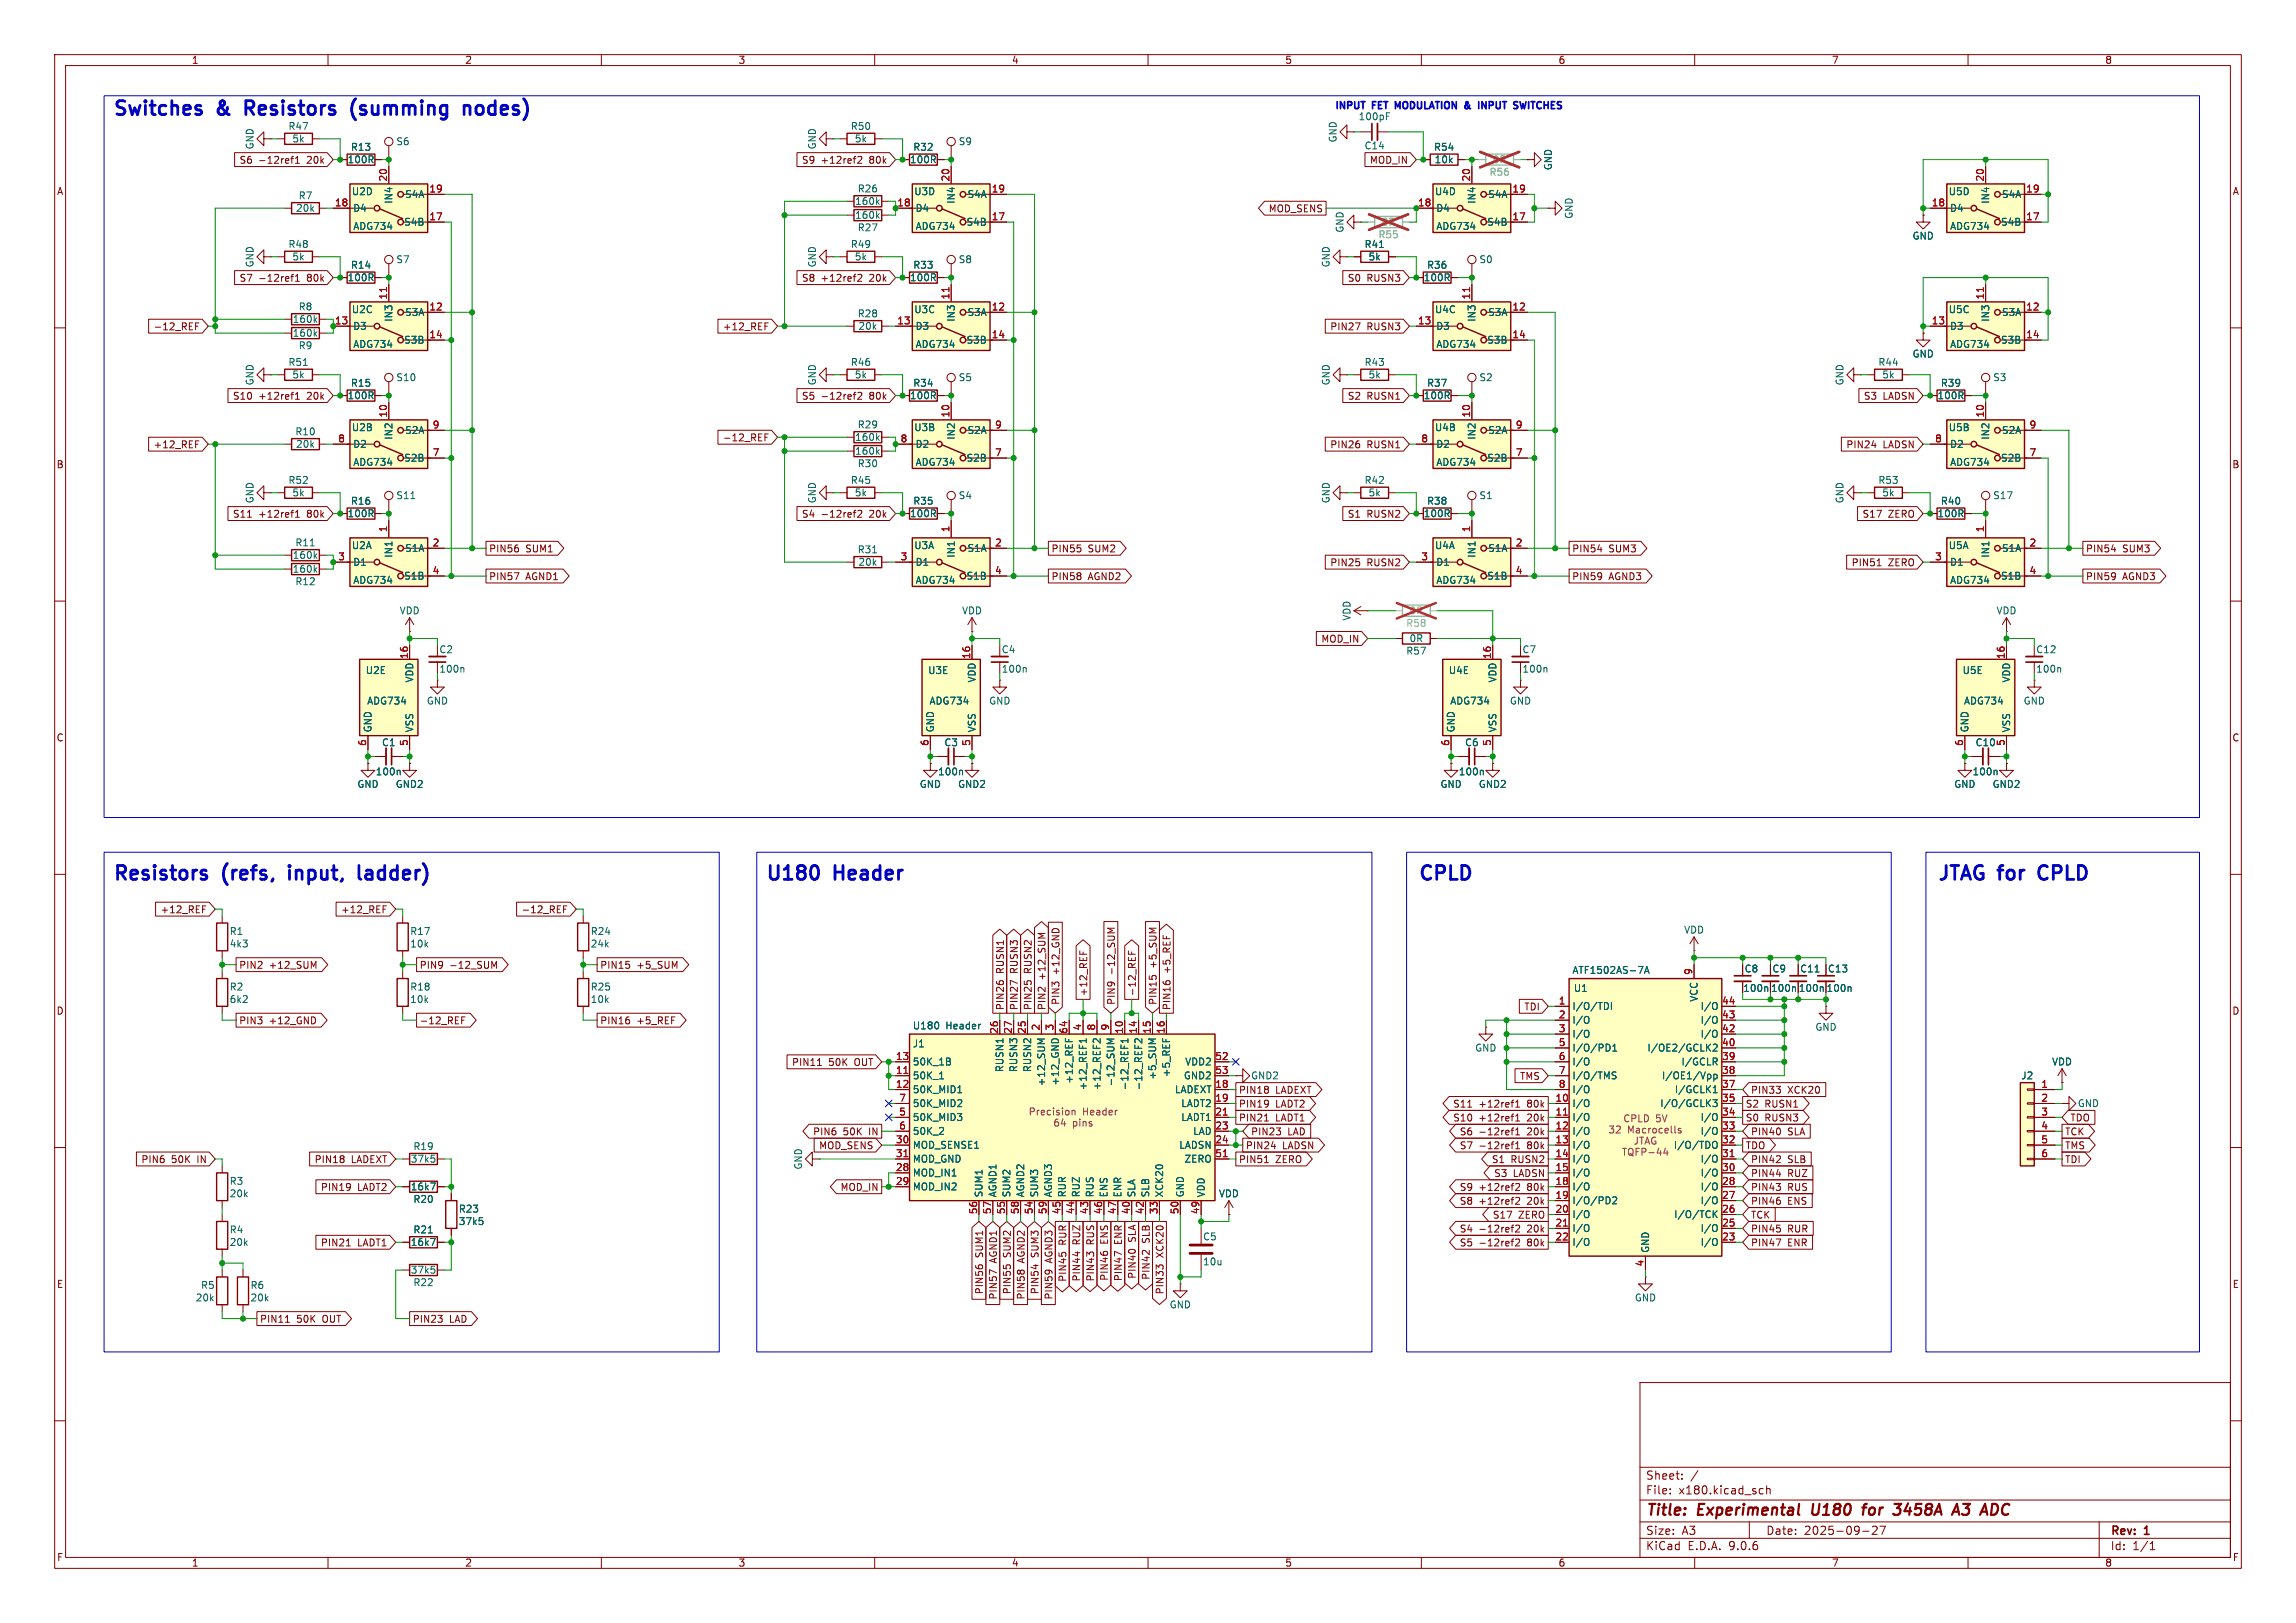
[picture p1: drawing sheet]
<svg xmlns="http://www.w3.org/2000/svg" width="420mm" height="297mm" viewBox="0 0 420 297" stroke-linecap="round" stroke-linejoin="round" font-family="sans-serif">
<defs><g id="words">
<g font-size="3.5" fill="#0000c2">
<text x="20.6" y="21.8">Switches</text>
<text x="40" y="21.8">&amp;</text>
<text x="46.1" y="21.8">Resistors</text>
<text x="66.4" y="21.8">(summing</text>
<text x="88" y="21.8">nodes)</text>
<text x="20.6" y="161.8">Resistors</text>
<text x="40.9" y="161.8">(refs,</text>
<text x="54.1" y="161.8">input,</text>
<text x="67.8" y="161.8">ladder)</text>
<text x="140" y="161.8">U180</text>
<text x="152.8" y="161.8">Header</text>
<text x="259.3" y="161.8">CPLD</text>
<text x="354.3" y="161.8">JTAG for</text>
<text x="374.1" y="161.8">CPLD</text>
</g>
<g font-size="2.8" fill="#840000">
<text x="301" y="277.9">Title:</text>
<text x="310.6" y="277.9">Experimental</text>
<text x="332.3" y="277.9">U180</text>
<text x="342.4" y="277.9">for</text>
<text x="349" y="277.9">3458A</text>
<text x="360.6" y="277.9">A3</text>
<text x="366.6" y="277.9">ADC</text>
</g>
<g font-size="2.1" fill="#840000">
<text x="301" y="273.7">File:</text>
<text x="301" y="271">Sheet:</text>
<text x="307.1" y="273.7">x180.kicad_sch</text>
<text x="301" y="281.1">Size:</text>
<text x="307.6" y="281.1">A3</text>
<text x="323" y="281.1">Date:</text>
<text x="330" y="281.1">2025-09-27</text>
<text x="386" y="281.3">Rev:</text>
<text x="392.4" y="281.3">1</text>
<text x="301" y="283.9">KiCad</text>
<text x="308.7" y="283.9">E.D.A.</text>
<text x="316.3" y="283.9">9.0.6</text>
<text x="386" y="283.9">Id:</text>
<text x="390.1" y="283.9">1/1</text>
</g>
<g font-size="1.8" fill="#840000">
<text x="35" y="11.9">1</text>
<text x="85" y="11.9">2</text>
<text x="135" y="11.9">3</text>
<text x="185" y="11.9">4</text>
<text x="235" y="11.9">5</text>
<text x="285" y="11.9">6</text>
<text x="335" y="11.9">7</text>
<text x="385" y="11.9">8</text>
<text x="10.3" y="35.9">A</text>
<text x="43.7" y="30.2">S6</text>
<text x="47.3" y="30.2">-12ref1</text>
<text x="56.3" y="30.2">20k</text>
<text x="146.6" y="30.2">S9</text>
<text x="150.2" y="30.2">+12ref2</text>
<text x="159.2" y="30.2">80k</text>
<text x="250.5" y="30.2">MOD_IN</text>
<text x="408.3" y="35.9">A</text>
<text x="232" y="39.1">MOD_SENS</text>
<text x="43.7" y="51.8">S7</text>
<text x="47.3" y="51.8">-12ref1</text>
<text x="56.3" y="51.8">80k</text>
<text x="146.6" y="51.8">S8</text>
<text x="150.2" y="51.8">+12ref2</text>
<text x="159.2" y="51.8">20k</text>
<text x="246.4" y="51.8">S0</text>
<text x="250" y="51.8">RUSN3</text>
<text x="28" y="60.6">-12_REF</text>
<text x="132.1" y="60.6">+12_REF</text>
<text x="243.2" y="60.6">PIN27</text>
<text x="250" y="60.6">RUSN3</text>
<text x="42.5" y="73.3">S10</text>
<text x="47.3" y="73.3">+12ref1</text>
<text x="56.3" y="73.3">20k</text>
<text x="146.6" y="73.3">S5</text>
<text x="150.2" y="73.3">-12ref2</text>
<text x="159.2" y="73.3">80k</text>
<text x="246.4" y="73.3">S2</text>
<text x="250" y="73.3">RUSN1</text>
<text x="340.8" y="73.3">S3</text>
<text x="344.4" y="73.3">LADSN</text>
<text x="28" y="82.2">+12_REF</text>
<text x="132.1" y="81">-12_REF</text>
<text x="243.2" y="82.2">PIN26</text>
<text x="250" y="82.2">RUSN1</text>
<text x="337.6" y="82.2">PIN24</text>
<text x="344.4" y="82.2">LADSN</text>
<text x="10.3" y="85.9">B</text>
<text x="408.2" y="85.9">B</text>
<text x="42.5" y="94.9">S11</text>
<text x="47.3" y="94.9">+12ref1</text>
<text x="56.3" y="94.9">80k</text>
<text x="146.6" y="94.9">S4</text>
<text x="150.2" y="94.9">-12ref2</text>
<text x="159.2" y="94.9">20k</text>
<text x="246.4" y="94.9">S1</text>
<text x="250" y="94.9">RUSN2</text>
<text x="340.6" y="94.9">S17</text>
<text x="345.4" y="94.9">ZERO</text>
<text x="89.4" y="101.3">PIN56</text>
<text x="96.2" y="101.3">SUM1</text>
<text x="192.2" y="101.3">PIN55</text>
<text x="199" y="101.3">SUM2</text>
<text x="287.5" y="101.3">PIN54</text>
<text x="294.3" y="101.3">SUM3</text>
<text x="381.5" y="101.3">PIN54</text>
<text x="388.3" y="101.3">SUM3</text>
<text x="89.4" y="106.4">PIN57</text>
<text x="96.2" y="106.4">AGND1</text>
<text x="192.2" y="106.4">PIN58</text>
<text x="199" y="106.4">AGND2</text>
<text x="243.2" y="103.8">PIN25</text>
<text x="250" y="103.8">RUSN2</text>
<text x="287.5" y="106.4">PIN59</text>
<text x="294.3" y="106.4">AGND3</text>
<text x="338.6" y="103.8">PIN51</text>
<text x="345.4" y="103.8">ZERO</text>
<text x="381.5" y="106.4">PIN59</text>
<text x="388.3" y="106.4">AGND3</text>
<text x="241.6" y="117.8">MOD_IN</text>
<text x="10.3" y="135.9">C</text>
<text x="408.2" y="135.9">C</text>
<text x="29.3" y="167.3">+12_REF</text>
<text x="62.3" y="167.3">+12_REF</text>
<text x="95.3" y="167.3">-12_REF</text>
<text x="43.7" y="177.5">PIN2</text>
<text x="49.2" y="177.5">+12_SUM</text>
<text x="76.7" y="177.5">PIN9</text>
<text x="82.3" y="177.5">-12_SUM</text>
<text x="109.7" y="177.5">PIN15</text>
<text x="116.5" y="177.5">+5_SUM</text>
<text x="183.8" y="178.1" transform="rotate(-90 183.8 178.1)">RUSN1</text>
<text x="186.4" y="178.1" transform="rotate(-90 186.4 178.1)">RUSN3</text>
<text x="188.9" y="178.1" transform="rotate(-90 188.9 178.1)">RUSN2</text>
<text x="191.5" y="179.4" transform="rotate(-90 191.5 179.4)">+12_SUM</text>
<text x="194" y="178.4" transform="rotate(-90 194 178.4)">+12_GND</text>
<text x="204.2" y="178.4" transform="rotate(-90 204.2 178.4)">-12_SUM</text>
<text x="211.8" y="177.2" transform="rotate(-90 211.8 177.2)">+5_SUM</text>
<text x="214.3" y="178.1" transform="rotate(-90 214.3 178.1)">+5_REF</text>
<text x="319" y="178.2">C8</text>
<text x="324.1" y="178.2">C9</text>
<text x="329.2" y="178.2">C11</text>
<text x="334.3" y="178.2">C13</text>
<text x="10.3" y="185.9">D</text>
<text x="183.8" y="184.9" transform="rotate(-90 183.8 184.9)">PIN26</text>
<text x="186.4" y="184.9" transform="rotate(-90 186.4 184.9)">PIN27</text>
<text x="188.9" y="184.9" transform="rotate(-90 188.9 184.9)">PIN25</text>
<text x="191.5" y="184.9" transform="rotate(-90 191.5 184.9)">PIN2</text>
<text x="194" y="184" transform="rotate(-90 194 184)">PIN3</text>
<text x="199.1" y="182.4" transform="rotate(-90 199.1 182.4)">+12_REF</text>
<text x="204.2" y="184" transform="rotate(-90 204.2 184)">PIN9</text>
<text x="208" y="182.4" transform="rotate(-90 208 182.4)">-12_REF</text>
<text x="211.8" y="184" transform="rotate(-90 211.8 184)">PIN15</text>
<text x="214.3" y="184.9" transform="rotate(-90 214.3 184.9)">PIN16</text>
<text x="278.7" y="185.1">TDI</text>
<text x="408.2" y="185.9">D</text>
<text x="43.7" y="187.6">PIN3</text>
<text x="49.2" y="187.6">+12_GND</text>
<text x="76.7" y="187.6">-12_REF</text>
<text x="109.7" y="187.6">PIN16</text>
<text x="116.5" y="187.6">+5_REF</text>
<text x="144.8" y="195.3">PIN11</text>
<text x="151.6" y="195.3">50K</text>
<text x="156.4" y="195.3">OUT</text>
<text x="277.9" y="197.8">TMS</text>
<text x="226.5" y="200.3">PIN18</text>
<text x="226.5" y="202.9">PIN19</text>
<text x="233.3" y="200.3">LADEXT</text>
<text x="233.3" y="202.9">LADT2</text>
<text x="265.7" y="202.9">S11</text>
<text x="270.5" y="202.9">+12ref1</text>
<text x="279.5" y="202.9">80k</text>
<text x="319.2" y="202.9">S2</text>
<text x="320.2" y="200.3">PIN33</text>
<text x="322.8" y="202.9">RUSN1</text>
<text x="327" y="200.3">XCK20</text>
<text x="148.6" y="208">PIN6</text>
<text x="154.2" y="208">50K</text>
<text x="159.1" y="208">IN</text>
<text x="226.5" y="205.4">PIN21</text>
<text x="228.8" y="208">PIN23</text>
<text x="233.3" y="205.4">LADT1</text>
<text x="235.6" y="208">LAD</text>
<text x="265.7" y="205.4">S10</text>
<text x="266.9" y="208">S6</text>
<text x="270.5" y="208">-12ref1</text>
<text x="270.5" y="205.4">+12ref1</text>
<text x="279.5" y="208">20k</text>
<text x="279.5" y="205.4">20k</text>
<text x="282" y="208.6">CPLD</text>
<text x="319.2" y="205.4">S0</text>
<text x="320.2" y="208">PIN40</text>
<text x="322.8" y="205.4">RUSN3</text>
<text x="327" y="208">SLA</text>
<text x="377.7" y="208">TCK</text>
<text x="378.6" y="205.4">TDO</text>
<text x="25.8" y="213">PIN6</text>
<text x="31.3" y="213">50K</text>
<text x="36.2" y="213">IN</text>
<text x="57.5" y="213">PIN18</text>
<text x="64.2" y="213">LADEXT</text>
<text x="149.7" y="210.5">MOD_SENS</text>
<text x="226.5" y="213">PIN51</text>
<text x="227.8" y="210.5">PIN24</text>
<text x="233.3" y="213">ZERO</text>
<text x="234.6" y="210.5">LADSN</text>
<text x="266.9" y="210.5">S7</text>
<text x="270.5" y="210.5">-12ref1</text>
<text x="272.8" y="213">S1</text>
<text x="273.2" y="215.6">S3</text>
<text x="276.4" y="213">RUSN2</text>
<text x="276.8" y="215.6">LADSN</text>
<text x="279.5" y="210.5">80k</text>
<text x="319.2" y="210.5">TDO</text>
<text x="320.2" y="215.6">PIN44</text>
<text x="320.2" y="213">PIN42</text>
<text x="327" y="215.6">RUZ</text>
<text x="327" y="213">SLB</text>
<text x="377.7" y="213">TDI</text>
<text x="377.7" y="210.5">TMS</text>
<text x="58.6" y="218.1">PIN19</text>
<text x="65.4" y="218.1">LADT2</text>
<text x="153.7" y="218.1">MOD_IN</text>
<text x="266.9" y="218.1">S9</text>
<text x="266.9" y="220.7">S8</text>
<text x="270.5" y="218.1">+12ref2</text>
<text x="270.5" y="220.7">+12ref2</text>
<text x="279.5" y="218.1">80k</text>
<text x="279.5" y="220.7">20k</text>
<text x="320.2" y="218.1">PIN43</text>
<text x="320.2" y="220.7">PIN46</text>
<text x="327" y="218.1">RUS</text>
<text x="327" y="220.7">ENS</text>
<text x="195.3" y="227.9" transform="rotate(-90 195.3 227.9)">RUR</text>
<text x="197.8" y="227.8" transform="rotate(-90 197.8 227.8)">RUZ</text>
<text x="200.3" y="227.8" transform="rotate(-90 200.3 227.8)">RUS</text>
<text x="202.9" y="227.7" transform="rotate(-90 202.9 227.7)">ENS</text>
<text x="205.4" y="227.7" transform="rotate(-90 205.4 227.7)">ENR</text>
<text x="208" y="227.3" transform="rotate(-90 208 227.3)">SLA</text>
<text x="210.5" y="227.5" transform="rotate(-90 210.5 227.5)">SLB</text>
<text x="266.9" y="225.7">S4</text>
<text x="270.5" y="225.7">-12ref2</text>
<text x="273" y="223.2">S17</text>
<text x="277.8" y="223.2">ZERO</text>
<text x="279.5" y="225.7">20k</text>
<text x="320.2" y="223.2">TCK</text>
<text x="320.2" y="225.7">PIN45</text>
<text x="327" y="225.7">RUR</text>
<text x="58.6" y="228.3">PIN21</text>
<text x="65.4" y="228.3">LADT1</text>
<text x="180" y="230.1" transform="rotate(-90 180 230.1)">SUM1</text>
<text x="182.6" y="231.1" transform="rotate(-90 182.6 231.1)">AGND1</text>
<text x="185.1" y="230.1" transform="rotate(-90 185.1 230.1)">SUM2</text>
<text x="187.6" y="231.1" transform="rotate(-90 187.6 231.1)">AGND2</text>
<text x="190.2" y="230.1" transform="rotate(-90 190.2 230.1)">SUM3</text>
<text x="192.7" y="231.1" transform="rotate(-90 192.7 231.1)">AGND3</text>
<text x="213" y="230.2" transform="rotate(-90 213 230.2)">XCK20</text>
<text x="266.9" y="228.3">S5</text>
<text x="270.5" y="228.3">-12ref2</text>
<text x="279.5" y="228.3">80k</text>
<text x="320.2" y="228.3">PIN47</text>
<text x="327" y="228.3">ENR</text>
<text x="10.3" y="235.9">E</text>
<text x="180" y="236.9" transform="rotate(-90 180 236.9)">PIN56</text>
<text x="182.6" y="237.9" transform="rotate(-90 182.6 237.9)">PIN57</text>
<text x="185.1" y="236.9" transform="rotate(-90 185.1 236.9)">PIN55</text>
<text x="187.6" y="237.9" transform="rotate(-90 187.6 237.9)">PIN58</text>
<text x="190.2" y="236.9" transform="rotate(-90 190.2 236.9)">PIN54</text>
<text x="192.7" y="237.9" transform="rotate(-90 192.7 237.9)">PIN59</text>
<text x="195.3" y="234.7" transform="rotate(-90 195.3 234.7)">PIN45</text>
<text x="197.8" y="234.6" transform="rotate(-90 197.8 234.6)">PIN44</text>
<text x="200.3" y="234.6" transform="rotate(-90 200.3 234.6)">PIN43</text>
<text x="202.9" y="234.5" transform="rotate(-90 202.9 234.5)">PIN46</text>
<text x="205.4" y="234.5" transform="rotate(-90 205.4 234.5)">PIN47</text>
<text x="208" y="234.1" transform="rotate(-90 208 234.1)">PIN40</text>
<text x="210.5" y="234.3" transform="rotate(-90 210.5 234.3)">PIN42</text>
<text x="213" y="237" transform="rotate(-90 213 237)">PIN33</text>
<text x="408.3" y="235.9">E</text>
<text x="47.5" y="242.3">PIN11</text>
<text x="54.3" y="242.3">50K</text>
<text x="59.1" y="242.3">OUT</text>
<text x="75.4" y="242.3">PIN23</text>
<text x="82.2" y="242.3">LAD</text>
<text x="10.3" y="285.9">F</text>
<text x="35" y="286.9">1</text>
<text x="85" y="286.9">2</text>
<text x="135" y="286.9">3</text>
<text x="185" y="286.9">4</text>
<text x="235" y="286.9">5</text>
<text x="285" y="286.9">6</text>
<text x="335" y="286.9">7</text>
<text x="385" y="286.9">8</text>
<text x="408.3" y="285.9">F</text>
</g>
<g font-size="1.8" fill="#006464">
<text x="52.7" y="24">R47</text>
<text x="155.5" y="24">R50</text>
<text x="248.4" y="22.2">100pF</text>
<text x="46.6" y="27.4" transform="rotate(-90 46.6 27.4)">GND</text>
<text x="53.4" y="26.3">5k</text>
<text x="64.1" y="27.8">R13</text>
<text x="72.4" y="26.8">S6</text>
<text x="149.5" y="27.4" transform="rotate(-90 149.5 27.4)">GND</text>
<text x="156.3" y="26.3">5k</text>
<text x="167" y="27.8">R32</text>
<text x="175.3" y="26.8">S9</text>
<text x="244.7" y="26.2" transform="rotate(-90 244.7 26.2)">GND</text>
<text x="249.5" y="27.5">C14</text>
<text x="262.2" y="27.8">R54</text>
<text x="63.5" y="30.1">100R</text>
<text x="64.3" y="35.9">U2D</text>
<text x="156.8" y="35.4">R26</text>
<text x="166.4" y="30.1">100R</text>
<text x="167.1" y="35.9">U3D</text>
<text x="262.3" y="30.1">10k</text>
<text x="262.4" y="35.9">U4D</text>
<text x="284.1" y="31.2" transform="rotate(-90 284.1 31.2)">GND</text>
<text x="356.4" y="35.9">U5D</text>
<text x="54.1" y="39">20k</text>
<text x="54.5" y="36.7">R7</text>
<text x="64.5" y="39">D4</text>
<text x="72" y="37.4" transform="rotate(-90 72 37.4)">IN4</text>
<text x="73.8" y="41.5">S4B</text>
<text x="74" y="36.4">S4A</text>
<text x="156.3" y="37.7">160k</text>
<text x="156.3" y="40.2">160k</text>
<text x="167.4" y="39">D4</text>
<text x="174.9" y="37.4" transform="rotate(-90 174.9 37.4)">IN4</text>
<text x="176.7" y="41.5">S4B</text>
<text x="176.9" y="36.4">S4A</text>
<text x="262.6" y="39">D4</text>
<text x="270.1" y="37.4" transform="rotate(-90 270.1 37.4)">IN4</text>
<text x="272" y="41.5">S4B</text>
<text x="272.1" y="36.4">S4A</text>
<text x="287.9" y="40.1" transform="rotate(-90 287.9 40.1)">GND</text>
<text x="356.6" y="39">D4</text>
<text x="364.1" y="37.4" transform="rotate(-90 364.1 37.4)">IN4</text>
<text x="365.9" y="41.5">S4B</text>
<text x="366.1" y="36.4">S4A</text>
<text x="52.7" y="45.6">R48</text>
<text x="53.4" y="47.9">5k</text>
<text x="64.5" y="42.3">ADG734</text>
<text x="155.5" y="45.6">R49</text>
<text x="156.3" y="47.9">5k</text>
<text x="156.8" y="42.5">R27</text>
<text x="167.4" y="42.3">ADG734</text>
<text x="246" y="42.7" transform="rotate(-90 246 42.7)">GND</text>
<text x="249.5" y="45.6">R41</text>
<text x="250.2" y="47.9">5k</text>
<text x="262.6" y="42.3">ADG734</text>
<text x="349.8" y="44">GND</text>
<text x="356.6" y="42.3">ADG734</text>
<text x="46.6" y="49" transform="rotate(-90 46.6 49)">GND</text>
<text x="63.5" y="51.7">100R</text>
<text x="64.1" y="49.4">R14</text>
<text x="72.4" y="48.4">S7</text>
<text x="149.5" y="49" transform="rotate(-90 149.5 49)">GND</text>
<text x="166.4" y="51.7">100R</text>
<text x="167" y="49.4">R33</text>
<text x="175.3" y="48.4">S8</text>
<text x="243.4" y="49" transform="rotate(-90 243.4 49)">GND</text>
<text x="260.3" y="51.7">100R</text>
<text x="260.9" y="49.4">R36</text>
<text x="270.5" y="48.4">S0</text>
<text x="53.5" y="59.3">160k</text>
<text x="54.5" y="57">R8</text>
<text x="64.3" y="57.5">U2C</text>
<text x="72" y="59" transform="rotate(-90 72 59)">IN3</text>
<text x="74" y="58">S3A</text>
<text x="156.8" y="58.3">R28</text>
<text x="167.1" y="57.5">U3C</text>
<text x="174.9" y="59" transform="rotate(-90 174.9 59)">IN3</text>
<text x="176.9" y="58">S3A</text>
<text x="262.4" y="57.5">U4C</text>
<text x="270.1" y="59" transform="rotate(-90 270.1 59)">IN3</text>
<text x="272.1" y="58">S3A</text>
<text x="356.4" y="57.5">U5C</text>
<text x="364.1" y="59" transform="rotate(-90 364.1 59)">IN3</text>
<text x="366.1" y="58">S3A</text>
<text x="53.5" y="61.8">160k</text>
<text x="54.5" y="64.1">R9</text>
<text x="64.5" y="60.6">D3</text>
<text x="64.5" y="63.9">ADG734</text>
<text x="73.8" y="63.1">S3B</text>
<text x="156.9" y="60.6">20k</text>
<text x="167.4" y="60.6">D3</text>
<text x="167.4" y="63.9">ADG734</text>
<text x="176.7" y="63.1">S3B</text>
<text x="262.6" y="60.6">D3</text>
<text x="262.6" y="63.9">ADG734</text>
<text x="272" y="63.1">S3B</text>
<text x="349.8" y="65.6">GND</text>
<text x="356.6" y="60.6">D3</text>
<text x="356.6" y="63.9">ADG734</text>
<text x="365.9" y="63.1">S3B</text>
<text x="46.6" y="70.6" transform="rotate(-90 46.6 70.6)">GND</text>
<text x="52.7" y="67.2">R51</text>
<text x="53.4" y="69.4">5k</text>
<text x="64.1" y="71">R15</text>
<text x="72.4" y="70">S10</text>
<text x="149.5" y="70.6" transform="rotate(-90 149.5 70.6)">GND</text>
<text x="155.5" y="67.2">R46</text>
<text x="156.3" y="69.4">5k</text>
<text x="167" y="71">R34</text>
<text x="175.3" y="70">S5</text>
<text x="243.4" y="70.6" transform="rotate(-90 243.4 70.6)">GND</text>
<text x="249.5" y="67.2">R43</text>
<text x="250.2" y="69.4">5k</text>
<text x="260.9" y="71">R37</text>
<text x="270.5" y="70">S2</text>
<text x="337.4" y="70.6" transform="rotate(-90 337.4 70.6)">GND</text>
<text x="343.5" y="67.2">R44</text>
<text x="344.2" y="69.4">5k</text>
<text x="354.9" y="71">R39</text>
<text x="364.5" y="70">S3</text>
<text x="63.5" y="73.3">100R</text>
<text x="166.4" y="73.3">100R</text>
<text x="260.3" y="73.3">100R</text>
<text x="354.3" y="73.3">100R</text>
<text x="53.9" y="79.9">R10</text>
<text x="54.1" y="82.1">20k</text>
<text x="64.3" y="79.1">U2B</text>
<text x="64.5" y="82.1">D2</text>
<text x="72" y="80.6" transform="rotate(-90 72 80.6)">IN2</text>
<text x="74" y="79.6">S2A</text>
<text x="156.3" y="83.4">160k</text>
<text x="156.3" y="80.9">160k</text>
<text x="156.8" y="78.6">R29</text>
<text x="167.1" y="79.1">U3B</text>
<text x="167.4" y="82.1">D2</text>
<text x="174.9" y="80.6" transform="rotate(-90 174.9 80.6)">IN2</text>
<text x="176.9" y="79.6">S2A</text>
<text x="262.4" y="79.1">U4B</text>
<text x="262.6" y="82.1">D2</text>
<text x="270.1" y="80.6" transform="rotate(-90 270.1 80.6)">IN2</text>
<text x="272.1" y="79.6">S2A</text>
<text x="356.4" y="79.1">U5B</text>
<text x="356.6" y="82.1">D2</text>
<text x="364.1" y="80.6" transform="rotate(-90 364.1 80.6)">IN2</text>
<text x="366.1" y="79.6">S2A</text>
<text x="52.7" y="88.7">R52</text>
<text x="64.5" y="85.4">ADG734</text>
<text x="73.8" y="84.7">S2B</text>
<text x="155.5" y="88.7">R45</text>
<text x="156.8" y="85.7">R30</text>
<text x="167.4" y="85.4">ADG734</text>
<text x="176.7" y="84.7">S2B</text>
<text x="249.5" y="88.7">R42</text>
<text x="262.6" y="85.4">ADG734</text>
<text x="272" y="84.7">S2B</text>
<text x="343.5" y="88.7">R53</text>
<text x="356.6" y="85.4">ADG734</text>
<text x="365.9" y="84.7">S2B</text>
<text x="46.6" y="92.2" transform="rotate(-90 46.6 92.2)">GND</text>
<text x="53.4" y="91">5k</text>
<text x="63.5" y="94.8">100R</text>
<text x="64.1" y="92.6">R16</text>
<text x="72.4" y="91.5">S11</text>
<text x="149.5" y="92.2" transform="rotate(-90 149.5 92.2)">GND</text>
<text x="156.3" y="91">5k</text>
<text x="166.4" y="94.8">100R</text>
<text x="167" y="92.6">R35</text>
<text x="175.3" y="91.5">S4</text>
<text x="243.4" y="92.2" transform="rotate(-90 243.4 92.2)">GND</text>
<text x="250.2" y="91">5k</text>
<text x="260.3" y="94.8">100R</text>
<text x="260.9" y="92.6">R38</text>
<text x="270.5" y="91.5">S1</text>
<text x="337.4" y="92.2" transform="rotate(-90 337.4 92.2)">GND</text>
<text x="344.2" y="91">5k</text>
<text x="354.3" y="94.8">100R</text>
<text x="354.9" y="92.6">R40</text>
<text x="364.5" y="91.5">S17</text>
<text x="53.9" y="100.2">R11</text>
<text x="64.3" y="100.7">U2A</text>
<text x="74" y="101.2">S1A</text>
<text x="156.8" y="101.4">R31</text>
<text x="167.1" y="100.7">U3A</text>
<text x="176.9" y="101.2">S1A</text>
<text x="262.4" y="100.7">U4A</text>
<text x="272.1" y="101.2">S1A</text>
<text x="356.4" y="100.7">U5A</text>
<text x="366.1" y="101.2">S1A</text>
<text x="53.5" y="105">160k</text>
<text x="53.5" y="102.5">160k</text>
<text x="53.9" y="107.3">R12</text>
<text x="64.5" y="103.7">D1</text>
<text x="64.5" y="107">ADG734</text>
<text x="72" y="102.2" transform="rotate(-90 72 102.2)">IN1</text>
<text x="73.8" y="106.3">S1B</text>
<text x="156.9" y="103.7">20k</text>
<text x="167.4" y="103.7">D1</text>
<text x="167.4" y="107">ADG734</text>
<text x="174.9" y="102.2" transform="rotate(-90 174.9 102.2)">IN1</text>
<text x="176.7" y="106.3">S1B</text>
<text x="262.6" y="103.7">D1</text>
<text x="262.6" y="107">ADG734</text>
<text x="270.1" y="102.2" transform="rotate(-90 270.1 102.2)">IN1</text>
<text x="272" y="106.3">S1B</text>
<text x="356.6" y="103.7">D1</text>
<text x="356.6" y="107">ADG734</text>
<text x="364.1" y="102.2" transform="rotate(-90 364.1 102.2)">IN1</text>
<text x="365.9" y="106.3">S1B</text>
<text x="73" y="112.6">VDD</text>
<text x="175.9" y="112.6">VDD</text>
<text x="247.2" y="113.7" transform="rotate(-90 247.2 113.7)">VDD</text>
<text x="365.1" y="112.6">VDD</text>
<text x="80.3" y="119.7">C2</text>
<text x="183.1" y="119.7">C4</text>
<text x="257.1" y="120">R57</text>
<text x="257.7" y="117.7">0R</text>
<text x="278.4" y="119.7">C7</text>
<text x="372.4" y="119.7">C12</text>
<text x="66.8" y="123.5">U2E</text>
<text x="75.8" y="125" transform="rotate(-90 75.8 125)">VDD</text>
<text x="80.3" y="123.3">100n</text>
<text x="169.7" y="123.5">U3E</text>
<text x="178.7" y="125" transform="rotate(-90 178.7 125)">VDD</text>
<text x="183.1" y="123.3">100n</text>
<text x="264.9" y="123.5">U4E</text>
<text x="273.9" y="125" transform="rotate(-90 273.9 125)">VDD</text>
<text x="278.4" y="123.3">100n</text>
<text x="358.9" y="123.5">U5E</text>
<text x="367.9" y="125" transform="rotate(-90 367.9 125)">VDD</text>
<text x="372.4" y="123.3">100n</text>
<text x="67.1" y="129.1">ADG734</text>
<text x="78" y="129.1">GND</text>
<text x="169.9" y="129.1">ADG734</text>
<text x="180.8" y="129.1">GND</text>
<text x="265.2" y="129.1">ADG734</text>
<text x="276.1" y="129.1">GND</text>
<text x="359.2" y="129.1">ADG734</text>
<text x="370.1" y="129.1">GND</text>
<text x="68.2" y="134.1" transform="rotate(-90 68.2 134.1)">GND</text>
<text x="69.8" y="136.8">C1</text>
<text x="75.8" y="134.1" transform="rotate(-90 75.8 134.1)">VSS</text>
<text x="171" y="134.1" transform="rotate(-90 171 134.1)">GND</text>
<text x="172.6" y="136.8">C3</text>
<text x="178.7" y="134.1" transform="rotate(-90 178.7 134.1)">VSS</text>
<text x="266.3" y="134.1" transform="rotate(-90 266.3 134.1)">GND</text>
<text x="267.9" y="136.8">C6</text>
<text x="273.9" y="134.1" transform="rotate(-90 273.9 134.1)">VSS</text>
<text x="360.3" y="134.1" transform="rotate(-90 360.3 134.1)">GND</text>
<text x="361.3" y="136.8">C10</text>
<text x="367.9" y="134.1" transform="rotate(-90 367.9 134.1)">VSS</text>
<text x="68.6" y="142.1">100n</text>
<text x="171.5" y="142.1">100n</text>
<text x="266.7" y="142.1">100n</text>
<text x="360.7" y="142.1">100n</text>
<text x="65.3" y="144.4">GND</text>
<text x="72.3" y="144.4">GND2</text>
<text x="168.1" y="144.4">GND</text>
<text x="175.2" y="144.4">GND2</text>
<text x="263.4" y="144.4">GND</text>
<text x="270.4" y="144.4">GND2</text>
<text x="357.4" y="144.4">GND</text>
<text x="364.4" y="144.4">GND2</text>
<text x="41.9" y="171.3">R1</text>
<text x="41.9" y="173.6">4k3</text>
<text x="74.9" y="173.6">10k</text>
<text x="74.9" y="171.3">R17</text>
<text x="108" y="173.6">24k</text>
<text x="108" y="171.3">R24</text>
<text x="308" y="171">VDD</text>
<text x="287.5" y="178.4">ATF1502AS-7A</text>
<text x="41.9" y="181.5">R2</text>
<text x="41.9" y="183.7">6k2</text>
<text x="74.9" y="183.7">10k</text>
<text x="74.9" y="181.5">R18</text>
<text x="108" y="183.7">10k</text>
<text x="108" y="181.5">R25</text>
<text x="287.5" y="185">I/O/TDI</text>
<text x="287.8" y="181.7">U1</text>
<text x="310.7" y="183.4" transform="rotate(-90 310.7 183.4)">VCC</text>
<text x="311" y="185">I/O</text>
<text x="318.8" y="181.7">100n 100n 100n 100n</text>
<text x="166.9" y="191.9">J1</text>
<text x="166.9" y="188.6">U180</text>
<text x="173" y="188.6">Header</text>
<text x="287.5" y="187.6">I/O</text>
<text x="287.5" y="190.1">I/O</text>
<text x="311" y="187.6">I/O</text>
<text x="311" y="190.1">I/O</text>
<text x="332" y="188.8">GND</text>
<text x="166.9" y="195.2">50K_1B</text>
<text x="166.9" y="197.7">50K_1</text>
<text x="183.7" y="196.3" transform="rotate(-90 183.7 196.3)">RUSN1</text>
<text x="186.3" y="196.3" transform="rotate(-90 186.3 196.3)">RUSN3</text>
<text x="188.8" y="196.3" transform="rotate(-90 188.8 196.3)">RUSN2</text>
<text x="211.7" y="197.7" transform="rotate(-90 211.7 197.7)">+5_SUM</text>
<text x="214.2" y="197.2" transform="rotate(-90 214.2 197.2)">+5_REF</text>
<text x="216.5" y="197.7">GND2</text>
<text x="216.7" y="195.2">VDD2</text>
<text x="228.8" y="197.7">GND2</text>
<text x="269.7" y="192.6">GND</text>
<text x="287.5" y="192.6">I/O/PD1</text>
<text x="287.5" y="195.2">I/O</text>
<text x="287.5" y="197.7">I/O/TMS</text>
<text x="301.2" y="192.6">I/OE2/GCLK2</text>
<text x="303.9" y="197.7">I/OE1/Vpp</text>
<text x="307.5" y="195.2">I/GCLR</text>
<text x="369.6" y="197.7">J2</text>
<text x="375.3" y="195.2">VDD</text>
<text x="166.9" y="200.3">50K_MID1</text>
<text x="166.9" y="202.8">50K_MID2</text>
<text x="191.4" y="198.9" transform="rotate(-90 191.4 198.9)">+12_SUM</text>
<text x="193.9" y="198.8" transform="rotate(-90 193.9 198.8)">+12_GND</text>
<text x="196.4" y="198.4" transform="rotate(-90 196.4 198.4)">+12_REF</text>
<text x="199" y="199.6" transform="rotate(-90 199 199.6)">+12_REF1</text>
<text x="201.5" y="199.6" transform="rotate(-90 201.5 199.6)">+12_REF2</text>
<text x="204.1" y="198.9" transform="rotate(-90 204.1 198.9)">-12_SUM</text>
<text x="206.6" y="199.6" transform="rotate(-90 206.6 199.6)">-12_REF1</text>
<text x="209.1" y="199.6" transform="rotate(-90 209.1 199.6)">-12_REF2</text>
<text x="214.8" y="200.3">LADEXT</text>
<text x="216" y="202.8">LADT2</text>
<text x="287.5" y="200.3">I/O</text>
<text x="287.5" y="202.8">I/O</text>
<text x="303.6" y="202.8">I/O/GCLK3</text>
<text x="306.3" y="200.3">I/GCLK1</text>
<text x="380" y="202.8">GND</text>
<text x="166.9" y="205.3">50K_MID3</text>
<text x="166.9" y="207.9">50K_2</text>
<text x="216" y="205.3">LADT1</text>
<text x="218.2" y="207.9">LAD</text>
<text x="287.5" y="205.3">I/O</text>
<text x="287.5" y="207.9">I/O</text>
<text x="311" y="205.3">I/O</text>
<text x="311" y="207.9">I/O</text>
<text x="75" y="213">37k5</text>
<text x="75.5" y="210.7">R19</text>
<text x="146.9" y="214.1" transform="rotate(-90 146.9 214.1)">GND</text>
<text x="166.9" y="210.4">MOD_SENSE1</text>
<text x="166.9" y="213">MOD_GND</text>
<text x="166.9" y="215.5">MOD_IN1</text>
<text x="215.6" y="210.4">LADSN</text>
<text x="216.6" y="213">ZERO</text>
<text x="287.5" y="210.4">I/O</text>
<text x="287.5" y="213">I/O</text>
<text x="287.5" y="215.5">I/O</text>
<text x="306.1" y="210.4">I/O/TDO</text>
<text x="311" y="213">I/O</text>
<text x="311" y="215.5">I/O</text>
<text x="41.9" y="217">R3</text>
<text x="41.9" y="219.3">20k</text>
<text x="75" y="218">16k7</text>
<text x="75.5" y="220.3">R20</text>
<text x="166.9" y="218">MOD_IN2</text>
<text x="179.9" y="219.2" transform="rotate(-90 179.9 219.2)">SUM1</text>
<text x="182.5" y="219.2" transform="rotate(-90 182.5 219.2)">AGND1</text>
<text x="185" y="219.2" transform="rotate(-90 185 219.2)">SUM2</text>
<text x="187.6" y="219.2" transform="rotate(-90 187.6 219.2)">AGND2</text>
<text x="190.1" y="219.2" transform="rotate(-90 190.1 219.2)">SUM3</text>
<text x="192.6" y="219.2" transform="rotate(-90 192.6 219.2)">AGND3</text>
<text x="195.2" y="219.2" transform="rotate(-90 195.2 219.2)">RUR</text>
<text x="197.7" y="219.2" transform="rotate(-90 197.7 219.2)">RUZ</text>
<text x="200.3" y="219.2" transform="rotate(-90 200.3 219.2)">RUS</text>
<text x="202.8" y="219.2" transform="rotate(-90 202.8 219.2)">ENS</text>
<text x="205.3" y="219.2" transform="rotate(-90 205.3 219.2)">ENR</text>
<text x="207.9" y="219.2" transform="rotate(-90 207.9 219.2)">SLA</text>
<text x="210.4" y="219.2" transform="rotate(-90 210.4 219.2)">SLB</text>
<text x="213" y="219.2" transform="rotate(-90 213 219.2)">XCK20</text>
<text x="216.8" y="219.2" transform="rotate(-90 216.8 219.2)">GND</text>
<text x="220.6" y="219.2" transform="rotate(-90 220.6 219.2)">VDD</text>
<text x="222.9" y="219.3">VDD</text>
<text x="287.5" y="218">I/O</text>
<text x="287.5" y="220.6">I/O/PD2</text>
<text x="311" y="218">I/O</text>
<text x="311" y="220.6">I/O</text>
<text x="41.9" y="225.9">R4</text>
<text x="75.5" y="225.9">R21</text>
<text x="83.8" y="222.1">R23</text>
<text x="83.8" y="224.4">37k5</text>
<text x="220" y="227.2">C5</text>
<text x="287.5" y="223.1">I/O</text>
<text x="287.5" y="225.7">I/O</text>
<text x="306.1" y="223.1">I/O/TCK</text>
<text x="311" y="225.7">I/O</text>
<text x="41.9" y="228.2">20k</text>
<text x="75" y="233.3">37k5</text>
<text x="75" y="228.2">16k7</text>
<text x="220" y="231.7">10u</text>
<text x="287.5" y="228.2">I/O</text>
<text x="301.9" y="229.4" transform="rotate(-90 301.9 229.4)">GND</text>
<text x="311" y="228.2">I/O</text>
<text x="35.7" y="238.4">20k</text>
<text x="36.7" y="236.1">R5</text>
<text x="45.7" y="236.1">R6</text>
<text x="45.7" y="238.4">20k</text>
<text x="75.5" y="235.6">R22</text>
<text x="213.9" y="239.6">GND</text>
<text x="299" y="238.4">GND</text>
</g>
<g font-size="1.8" fill="#0000c2">
<text x="244.1" y="20.4">INPUT</text>
<text x="251.3" y="20.4">FET</text>
<text x="256.1" y="20.4">MODULATION</text>
<text x="269.5" y="20.4">&amp;</text>
<text x="272.8" y="20.4">INPUT</text>
<text x="279.9" y="20.4">SWITCHES</text>
</g>
<g font-size="1.8" fill="#a90000">
<text x="70.9" y="33.3" transform="rotate(-90 70.9 33.3)">20</text>
<text x="78.4" y="35.3">19</text>
<text x="173.7" y="33.3" transform="rotate(-90 173.7 33.3)">20</text>
<text x="181.3" y="35.3">19</text>
<text x="269" y="33.3" transform="rotate(-90 269 33.3)">20</text>
<text x="276.6" y="35.3">19</text>
<text x="363" y="33.3" transform="rotate(-90 363 33.3)">20</text>
<text x="370.5" y="35.3">19</text>
<text x="61.2" y="37.8">18</text>
<text x="78.4" y="40.4">17</text>
<text x="164" y="37.8">18</text>
<text x="181.3" y="40.4">17</text>
<text x="259.3" y="37.8">18</text>
<text x="276.6" y="40.4">17</text>
<text x="353.3" y="37.8">18</text>
<text x="370.5" y="40.4">17</text>
<text x="61.2" y="59.4">13</text>
<text x="70.9" y="54.9" transform="rotate(-90 70.9 54.9)">11</text>
<text x="78.4" y="56.9">12</text>
<text x="164" y="59.4">13</text>
<text x="173.7" y="54.9" transform="rotate(-90 173.7 54.9)">11</text>
<text x="181.3" y="56.9">12</text>
<text x="259.3" y="59.4">13</text>
<text x="269" y="54.9" transform="rotate(-90 269 54.9)">11</text>
<text x="276.6" y="56.9">12</text>
<text x="353.3" y="59.4">13</text>
<text x="363" y="54.9" transform="rotate(-90 363 54.9)">11</text>
<text x="370.5" y="56.9">12</text>
<text x="78.4" y="62">14</text>
<text x="181.3" y="62">14</text>
<text x="276.6" y="62">14</text>
<text x="370.5" y="62">14</text>
<text x="70.9" y="76.5" transform="rotate(-90 70.9 76.5)">10</text>
<text x="173.7" y="76.5" transform="rotate(-90 173.7 76.5)">10</text>
<text x="269" y="76.5" transform="rotate(-90 269 76.5)">10</text>
<text x="363" y="76.5" transform="rotate(-90 363 76.5)">10</text>
<text x="61.8" y="81">8</text>
<text x="79" y="78.5">9</text>
<text x="79" y="83.6">7</text>
<text x="164.6" y="81">8</text>
<text x="181.9" y="78.5">9</text>
<text x="181.9" y="83.6">7</text>
<text x="259.9" y="81">8</text>
<text x="277.2" y="78.5">9</text>
<text x="277.2" y="83.6">7</text>
<text x="353.9" y="81">8</text>
<text x="371.1" y="78.5">9</text>
<text x="371.1" y="83.6">7</text>
<text x="70.9" y="97.5" transform="rotate(-90 70.9 97.5)">1</text>
<text x="79" y="100.1">2</text>
<text x="173.7" y="97.5" transform="rotate(-90 173.7 97.5)">1</text>
<text x="181.9" y="100.1">2</text>
<text x="269" y="97.5" transform="rotate(-90 269 97.5)">1</text>
<text x="277.2" y="100.1">2</text>
<text x="363" y="97.5" transform="rotate(-90 363 97.5)">1</text>
<text x="371.1" y="100.1">2</text>
<text x="61.8" y="102.6">3</text>
<text x="79" y="105.2">4</text>
<text x="164.6" y="102.6">3</text>
<text x="181.9" y="105.2">4</text>
<text x="259.9" y="102.6">3</text>
<text x="277.2" y="105.2">4</text>
<text x="353.9" y="102.6">3</text>
<text x="371.1" y="105.2">4</text>
<text x="74.7" y="120.7" transform="rotate(-90 74.7 120.7)">16</text>
<text x="177.5" y="120.7" transform="rotate(-90 177.5 120.7)">16</text>
<text x="272.8" y="120.7" transform="rotate(-90 272.8 120.7)">16</text>
<text x="366.8" y="120.7" transform="rotate(-90 366.8 120.7)">16</text>
<text x="67.1" y="136.6" transform="rotate(-90 67.1 136.6)">6</text>
<text x="74.7" y="136.6" transform="rotate(-90 74.7 136.6)">5</text>
<text x="169.9" y="136.6" transform="rotate(-90 169.9 136.6)">6</text>
<text x="177.5" y="136.6" transform="rotate(-90 177.5 136.6)">5</text>
<text x="265.2" y="136.6" transform="rotate(-90 265.2 136.6)">6</text>
<text x="272.8" y="136.6" transform="rotate(-90 272.8 136.6)">5</text>
<text x="359.2" y="136.6" transform="rotate(-90 359.2 136.6)">6</text>
<text x="366.8" y="136.6" transform="rotate(-90 366.8 136.6)">5</text>
<text x="309.6" y="178.5" transform="rotate(-90 309.6 178.5)">9</text>
<text x="285" y="183.9">1</text>
<text x="314.9" y="183.9">44</text>
<text x="182.6" y="189.3" transform="rotate(-90 182.6 189.3)">26</text>
<text x="185.2" y="189.3" transform="rotate(-90 185.2 189.3)">27</text>
<text x="187.7" y="189.3" transform="rotate(-90 187.7 189.3)">25</text>
<text x="190.2" y="188.7" transform="rotate(-90 190.2 188.7)">2</text>
<text x="192.8" y="188.7" transform="rotate(-90 192.8 188.7)">3</text>
<text x="195.3" y="189.3" transform="rotate(-90 195.3 189.3)">64</text>
<text x="197.9" y="188.7" transform="rotate(-90 197.9 188.7)">4</text>
<text x="200.4" y="188.7" transform="rotate(-90 200.4 188.7)">8</text>
<text x="202.9" y="188.7" transform="rotate(-90 202.9 188.7)">9</text>
<text x="205.5" y="189.3" transform="rotate(-90 205.5 189.3)">10</text>
<text x="208" y="189.3" transform="rotate(-90 208 189.3)">14</text>
<text x="210.6" y="189.3" transform="rotate(-90 210.6 189.3)">15</text>
<text x="213.1" y="189.3" transform="rotate(-90 213.1 189.3)">16</text>
<text x="285" y="186.4">2</text>
<text x="285" y="189">3</text>
<text x="285" y="191.5">5</text>
<text x="314.9" y="186.4">43</text>
<text x="314.9" y="189">42</text>
<text x="314.9" y="191.5">40</text>
<text x="163.8" y="194.1">13</text>
<text x="163.8" y="196.6">11</text>
<text x="222.2" y="194.1">52</text>
<text x="222.2" y="196.6">53</text>
<text x="285" y="194.1">6</text>
<text x="285" y="196.6">7</text>
<text x="314.9" y="194.1">39</text>
<text x="314.9" y="196.6">38</text>
<text x="163.8" y="199.1">12</text>
<text x="164.4" y="201.7">7</text>
<text x="222.2" y="199.1">18</text>
<text x="222.2" y="201.7">19</text>
<text x="284.4" y="201.7">10</text>
<text x="285" y="199.1">8</text>
<text x="314.9" y="199.1">37</text>
<text x="314.9" y="201.7">35</text>
<text x="373.3" y="199.1">1</text>
<text x="373.3" y="201.7">2</text>
<text x="163.8" y="209.3">30</text>
<text x="164.4" y="204.2">5</text>
<text x="164.4" y="206.8">6</text>
<text x="222.2" y="204.2">21</text>
<text x="222.2" y="206.8">23</text>
<text x="222.2" y="209.3">24</text>
<text x="284.4" y="204.2">11</text>
<text x="284.4" y="206.8">12</text>
<text x="284.4" y="209.3">13</text>
<text x="314.9" y="204.2">34</text>
<text x="314.9" y="206.8">33</text>
<text x="314.9" y="209.3">32</text>
<text x="373.3" y="204.2">3</text>
<text x="373.3" y="206.8">4</text>
<text x="373.3" y="209.3">5</text>
<text x="163.8" y="211.8">31</text>
<text x="163.8" y="214.4">28</text>
<text x="222.2" y="211.8">51</text>
<text x="284.4" y="211.8">14</text>
<text x="284.4" y="214.4">15</text>
<text x="314.9" y="211.8">31</text>
<text x="314.9" y="214.4">30</text>
<text x="373.3" y="211.8">6</text>
<text x="163.8" y="216.9">29</text>
<text x="284.4" y="216.9">18</text>
<text x="284.4" y="219.5">19</text>
<text x="284.4" y="222">20</text>
<text x="314.9" y="216.9">28</text>
<text x="314.9" y="219.5">27</text>
<text x="314.9" y="222">26</text>
<text x="178.8" y="222.3" transform="rotate(-90 178.8 222.3)">56</text>
<text x="181.4" y="222.3" transform="rotate(-90 181.4 222.3)">57</text>
<text x="183.9" y="222.3" transform="rotate(-90 183.9 222.3)">55</text>
<text x="186.4" y="222.3" transform="rotate(-90 186.4 222.3)">58</text>
<text x="189" y="222.3" transform="rotate(-90 189 222.3)">54</text>
<text x="191.5" y="222.3" transform="rotate(-90 191.5 222.3)">59</text>
<text x="194.1" y="222.3" transform="rotate(-90 194.1 222.3)">45</text>
<text x="196.6" y="222.3" transform="rotate(-90 196.6 222.3)">44</text>
<text x="199.1" y="222.3" transform="rotate(-90 199.1 222.3)">43</text>
<text x="201.7" y="222.3" transform="rotate(-90 201.7 222.3)">46</text>
<text x="204.2" y="222.3" transform="rotate(-90 204.2 222.3)">47</text>
<text x="206.8" y="222.3" transform="rotate(-90 206.8 222.3)">40</text>
<text x="209.3" y="222.3" transform="rotate(-90 209.3 222.3)">42</text>
<text x="211.8" y="222.3" transform="rotate(-90 211.8 222.3)">33</text>
<text x="215.6" y="222.3" transform="rotate(-90 215.6 222.3)">50</text>
<text x="219.5" y="222.3" transform="rotate(-90 219.5 222.3)">49</text>
<text x="284.4" y="224.5">21</text>
<text x="284.4" y="227.1">22</text>
<text x="314.9" y="224.5">25</text>
<text x="314.9" y="227.1">23</text>
<text x="300.7" y="231.8" transform="rotate(-90 300.7 231.8)">4</text>
</g>
<g font-size="1.8" fill="#989898">
<text x="272.4" y="32.4">R56</text>
<text x="273" y="30.1">0R</text>
<text x="252.7" y="41.5">0R</text>
<text x="252.1" y="43.8">R55</text>
<text x="257.7" y="112.6">0R</text>
<text x="257.1" y="114.9">R58</text>
</g>
<text font-size="1.8" fill="#840084" x="183.9" y="205.3">Precision</text>
</g></defs>
<g fill="none" stroke="#840000" stroke-width=".18">
<path d="M10 10h400v277h-400zM12 12h396v273h-396zM60 10v2M110 10v2M160 10v2M210 10v2M260 10v2M310 10v2M360 10v2M10 60h2M62.2 72.4h1.3M68.6 72.4h1.2"/>
<path d="M71.1 69.9v2.5M247.6 68.6h1.3M254 68.6h1.3M408 60h2M10 110h2M408 110h2M10 160h2M408 160h2M40.6 177.8v1.3M73.7 167.6v1.3M73.7 174v1.3M73.7 177.8v1.3"/>
<path d="M106.7 167.6v1.3M106.7 174v1.3M106.7 177.8v1.3M40.6 184.2v1.2M73.7 184.2v1.2M106.7 184.2v1.2M10 210h2M73.7 212.1h1.2M73.7 217.2h1.2M80 212.1h1.3M80 217.2h1.3M82.5 218.4v1.3"/>
<path d="M408 210h2M73.7 232.4h1.2M80 232.4h1.3M82.5 224.8v1.3M300 253h108v32h-108zM10 260h2M300 278.5h108M300 274.5h108M300 268.5h108M305.5 273.2v.2M305.5 272.5v.1M307.7 270.5v.2"/>
<path d="M307.7 269.8v.1M310.6 269.1l-1.3 1.9M320 278.5v3M321.9 273.3h.6M321.9 272.5h.6M323.2 272.5l.2-.1 .3 .1 .1 .9M323.2 271.9v1.5M342.5 279.4l.6-.1 .2 .1 .1 .3-1 1.1h1M343.9 279.3h1l-.7 1.5M384 278.5v6.5M408 260h2M60 285v2"/>
<path d="M110 285v2M160 285v2M210 285v2M260 285v2M300 281.5h108M310 285v2M340.7 280.2h1.2M360 285v2M393.3 283.6h.9M393.3 282.5l.4-.4v1.5"/>
<circle cx="71.1" cy="69.1" r=".76"/>
</g>
<path d="M331.7 275.2l-.2 1.6 .3 .4M340.6 275.9h.8M341.5 275.2l-.4 .1-.1 .2-.2 1.7M346.5 275.2h1.3l-.8 .8M347.3 276l.3 .3v.5l-.3 .3M357.3 276.6h1M358 275.2l.4 2M358.9 277l.2 .2h.6M359.1 275.2h1.2l-.7 .8h.3M365.2 275.3a1.27 1.27 0 0 1 0 1.6" fill="none" stroke="#840000" stroke-width=".4"/>
<path d="M63.5 71.4h5.1v2h-5.1zM248.9 67.6h5.1v2h-5.1zM39.6 179.1h2.1v5.1h-2.1zM72.6 179.1h2.1v5.1h-2.1zM72.6 168.9h2.1v5.1h-2.1zM105.7 168.9h2v5.1h-2zM105.7 179.1h2v5.1h-2zM74.9 211.1h5.1v2h-5.1zM74.9 216.2h5.1v2h-5.1zM81.5 219.7h2.1v5.1h-2.1zM74.9 231.4h5.1v2h-5.1z" fill="none" stroke="#840000" stroke-width=".25"/>
<path d="M78.8 216.5h.8l-.5 1.2M78.9 211.4h.6M79.3 211.9l.3 .2v.3l-.3 .3M78.9 231.7h.6M79.3 232.2l.3 .2v.3l-.3 .3M87.7 222.8h.6M88.1 223.3l.2 .3v.3l-.2 .2" fill="none" stroke="#006464" stroke-width=".18"/>
<path d="M64 76.8h14.2v8.9h-14.2z" fill="#ffffc2"/>
<g fill="none" stroke="#840000" stroke-width=".18">
<path d="M71.1 73.7v3M73.9 78.7h7.4M61 81.3h7.3M73.9 83.8h7.4M247.6 90.2h1.3M254 90.2h1.3M247.6 111.8l1.3 .7M247.6 111.8h2.6M248.9 111l-1.3 .8M250.2 111.8h.1M255.3 116.8h1.2M261.6 116.8h1.3"/>
<path d="M170.2 139.7v1.3h-1.3l1.3 1.2 1.2-1.2h-1.2M170.2 139.7h.1M171.4 138.4h2.1M174.5 138.4h2M177.8 139.7v1.3h1.3l-1.3 1.2-1.3-1.2h1.3M177.8 139.7h.1M40.6 222.2v1.3M40.6 228.6v1.3M44.4 232.4v1.3M44.4 238.8v1.2"/>
</g>
<g fill="none" stroke="#840000" stroke-width=".25">
<path d="M64 76.8h14.2v8.9h-14.2zM69.5 81.4l4.2 1.8M248.9 89.2h5.1v2h-5.1zM256.5 115.8h5.1v2.1h-5.1zM39.6 223.5h2.1v5.1h-2.1zM43.4 233.7h2.1v5.1h-2.1z"/>
<circle cx="73.3" cy="78.7" r=".51"/>
<circle cx="69" cy="81.3" r=".51"/>
<circle cx="73.3" cy="83.8" r=".51"/>
</g>
<path d="M256.5 110.7h5.1v2.1h-5.1z" fill="none" stroke="#a1a1a1" stroke-width=".25"/>
<path d="M255.3 111.8h1.2M261.6 111.8h1.3" fill="none" stroke="#a1a1a1" stroke-width=".18"/>
<path d="M255.5 110.3l7.2 2.9M262.7 110.3l-7.2 2.9" fill="none" stroke="#e12e31" stroke-width=".46"/>
<path d="M174.5 136.9v3.1" fill="none" stroke="#840000" stroke-width=".3"/>
<path d="M173.5 136.9v3.1" fill="none" stroke="#840000" stroke-width=".33"/>
<path d="M175.9 141l.2 .1v.7" fill="none" stroke="#006464" stroke-width=".18"/>
<path d="M168.7 120.7h10.6v13.9h-10.6z" fill="#ffffc2"/>
<path d="M261.6 28.2h5.1v2h-5.1zM248.9 46h5.1v2h-5.1zM63.5 93h5.1v2h-5.1zM168.7 120.7h10.6v13.9h-10.6z" fill="none" stroke="#840000" stroke-width=".25"/>
<g fill="none" stroke="#840000" stroke-width=".18">
<path d="M260.3 29.2h1.3M266.7 29.2h1.3M247.6 40.6v-1.2l-1.2 1.2 1.2 1.3v-1.3h1.3M247.6 47h1.3M248.9 40.6h.1M254 47h1.3M62.2 94h1.3M68.6 94h1.2M71.1 91.4v2.6M177.8 115.6h.1M177.8 113v2.6M177.8 118.1v2.6"/>
<path d="M177.8 113l.8 1.3M177.8 113l-.8 1.3M170.2 134.6v2.6M177.8 134.6v2.6M182.9 124.5v1.2h1.2l-1.2 1.3-1.3-1.3h1.3M182.9 124.5h.1M182.9 121.2v2M148.6 212.1v-1.3l-1.3 1.3 1.3 1.3v-1.3h1.3M149.9 212.1h.1M215.9 234.9v1.3h1.3l-1.3 1.3-1.3-1.3h1.3M215.9 234.9h.1"/>
<circle cx="71.1" cy="90.7" r=".76"/>
</g>
<path d="M251.5 39.6h5v2.1h-5zM271.8 28.2h5.1v2h-5.1z" fill="none" stroke="#a1a1a1" stroke-width=".25"/>
<path d="M270.5 29.2h1.3M276.9 29.2h1.2M250.2 40.6h1.3M256.5 40.6h1.3" fill="none" stroke="#a1a1a1" stroke-width=".18"/>
<path d="M250.4 39.2l7.2 2.9M257.6 39.2l-7.2 2.9M270.7 27.8l7.2 2.8M277.9 27.8l-7.2 2.8" fill="none" stroke="#e12e31" stroke-width=".46"/>
<path d="M252.3 45.3h.8M75.2 91.3h.7M187.5 122.2l.2 .1v.7" fill="none" stroke="#006464" stroke-width=".18"/>
<path d="M181.4 121.2h3" fill="none" stroke="#840000" stroke-width=".3"/>
<path d="M181.4 120.1h3" fill="none" stroke="#840000" stroke-width=".33"/>
<path d="M166.4 189.2h55.8v30.5h-55.8z" fill="#ffffc2"/>
<path d="M53.3 80.3h5.1v2h-5.1zM166.4 189.2h55.8v30.5h-55.8z" fill="none" stroke="#840000" stroke-width=".25"/>
<g fill="none" stroke="#840084" stroke-width=".18">
<path d="M188.5 203.4h.6l.1-.2-.1-.3-.6-.1v1.2M189.8 203.2v.8M190.1 203.2l-.3 .2M191.1 203.5l-.2-.3h-.4v.6M191.6 203.9l.2 .1h.4M192.2 203.2h-.5l-.1 .6M192.7 202.8v.1M192.7 203.2v.8M193.5 204.8l-.3 .1a.86 .86 0 0 0 0 1.2l.4-.1 .1-.5-.3-.2h-.4l-.1 .2M193.7 203.2h-.3l-.1 .2v.1l.4 .2v.3h-.4M194.3 202.8v.1M194.3 203.2v.8"/>
<path d="M194.4 204.7l-.3 .9h.8M194.7 205.2v.9M195 203.3l.1-.1 .4 .1 .1 .5-.2 .2h-.3l-.1-.1zM196.1 203.3l.2-.1h.3v.8M196.1 203.2v.8M196.4 205.3l.3-.1 .3 .3-.1 .5h-.5M196.4 205.2v1.3M197.5 204.8v.1M197.5 205.2v.9M198.1 205.3l.2-.1 .3 .1 .1 .8M198.1 205.2v.9M198.2 202.8v1.2"/>
<path d="M198.2 203.4h.7M198.9 202.8v1.2M199.5 203.6l.6-.1-.1-.3h-.3l-.2 .2v.6h.5M199.7 205.3l-.3-.1-.2 .2 .1 .2 .4 .1v.3h-.5M200.6 203.2h.5l.1 .8M201.2 203.5h-.4l-.2 .2 .2 .3h.4M202.3 203.2h-.3l-.3 .2 .1 .6h.5M202.3 202.8v1.2M202.9 203.6l.6-.1-.1-.3h-.3l-.2 .2v.6h.5M204 203.2v.8M204.4 203.2l-.4 .2"/>
</g>
<g fill="none" stroke="#840000" stroke-width=".18">
<path d="M52.1 81.3h1.2M58.4 81.3h1.3M163.8 194.3h2.6M163.8 196.9h2.6M163.8 199.4h2.6M182.9 186.7v2.5M185.4 186.7v2.5M188 186.7v2.5M190.5 186.7v2.5M193 186.7v2.5M195.6 186.7v2.5M198.1 186.7v2.5"/>
<path d="M200.7 186.7v2.5M203.2 186.7v2.5M205.7 186.7v2.5M208.3 186.7v2.5M210.8 186.7v2.5M213.4 186.7v2.5M222.2 194.3h2.6M222.2 196.9h2.6M222.2 199.4h2.6M226.1 196.9h1.2v-1.3l1.3 1.3-1.3 1.2v-1.2M226.1 196.9h.1M163.8 201.9h2.6"/>
<path d="M163.8 204.5h2.6M163.8 207h2.6M163.8 209.6h2.6M163.8 212.1h2.6M163.8 214.6h2.6M163.8 217.2h2.6M179.1 219.7v2.5M181.6 219.7v2.5M184.1 219.7v2.5M186.7 219.7v2.5M189.2 219.7v2.5M191.8 219.7v2.5"/>
<path d="M194.3 219.7v2.5M196.8 219.7v2.5M199.4 219.7v2.5M201.9 219.7v2.5M204.5 219.7v2.5M207 219.7v2.5M209.5 219.7v2.5M212.1 219.7v2.5M215.9 219.7v2.5M219.7 219.7v2.5M222.2 201.9h2.6M222.2 204.5h2.6"/>
<path d="M222.2 207h2.6M222.2 209.6h2.6M222.2 212.1h2.6M224.8 219.7l-.8 1.3M224.8 219.7l.8 1.3M224.8 219.7v2.5M219.7 224.8v2.8M219.7 229.6v2.8M224.8 222.2h.1"/>
</g>
<g fill="none" stroke="#006464" stroke-width=".18">
<path d="M171.6 187.3v.7M171.9 197.4h.7M173.6 194.2l.3 .3-.1 .3-.2 .1M173.7 193.7l.1 .2-.1 .3M175.2 200h.7M175.4 198.9l.2-.2v1.3M191.1 190.1h-1.3l.9 .5M192.3 190.5a.68 .68 0 0 1 .7-.4 .68 .68 0 0 1 .6 .4M194.9 190v.6M195.5 190.2v.4M198.7 190.1v.7M198.7 190.4h-1.3l.4 .4"/>
<path d="M201.2 190.1v.8l-.9-.8-.3 .1v.4M203.8 190.1h-1.3l.9 .5-.9 .4M205 191.2v.6M206.3 190.4h-1.3l.4 .4M206.3 190.1v.7M208.9 190.1v.8l-.9-.8-.4 .2 .1 .5M211.4 190.1h-1.3l.9 .5M212.7 190v.6M172.5 206.4l.1 .2-.1 .3-.7 .7h.8M175.1 203.8h.8l-.4 .5M175.7 201.2l.2 .3v.3l-.8 .7h.8M175.7 204.3l.2 .2v.3l-.2 .2"/>
</g>
<path d="M165.3 196.4h.8M165.3 211.7h.8M223.8 211.7h.7M223.8 204.1h.7" fill="none" stroke="#a90000" stroke-width=".18"/>
<path d="M217.7 229.4h4M217.7 227.8h4" fill="none" stroke="#840000" stroke-width=".51"/>
<path d="M356.1 55.2h14.2v8.9h-14.2z" fill="#ffffc2"/>
<path d="M353.1 59.7h7.3M363.2 52.1v3M366 57.2h7.4M366 62.2h7.4" fill="none" stroke="#840000" stroke-width=".18"/>
<g fill="none" stroke="#840000" stroke-width=".25">
<path d="M356.1 55.2h14.2v8.9h-14.2zM361.6 59.8l4.2 1.8"/>
<circle cx="361.1" cy="59.7" r=".51"/>
<circle cx="365.4" cy="57.2" r=".51"/>
<circle cx="365.4" cy="62.2" r=".51"/>
</g>
<path d="M362.8 52.6v.8" fill="none" stroke="#a90000" stroke-width=".18"/>
<path d="M287 179.1h28v50.8h-28z" fill="#ffffc2"/>
<path d="M287 179.1h28v50.8h-28z" fill="none" stroke="#840000" stroke-width=".25"/>
<g fill="none" stroke="#840084" stroke-width=".18">
<path d="M294.4 206.1h.8l-.4 .4 .3 .2v.5l-.2 .1-.5-.1M295.7 206.2l.5-.1 .2 .3-.8 .9h.8M296.8 210.1h.7M297.1 210.1v1.3M297.9 207.3v-1.2l.4 .9 .5-.9v1.2M298 204.1a.6 .6 0 0 0-.9 .5 .6 .6 0 0 0 .6 .7l.3-.1M298.1 210.2l.1-.1a.43 .43 0 0 1 .5 .5v.4a.42 .42 0 0 1-.4 .4 .42 .42 0 0 1-.4-.4v-.4zM298.1 211.1l.7 .4M298.5 204.7l.6-.1 .1-.2v-.3l-.7-.1v1.3M299.3 210.8h.4M299.4 206.5h.4l.1 .8M299.5 208.1l-.1 1.1-.4 .2"/>
<path d="M299.8 204v1.3h.6M299.9 210.1h-.6v1.3M299.9 206.8h-.4l-.2 .2 .2 .3h.4M299.9 208.1h.8M300.3 208.1v1.3M300.4 210.8h.6l.1-.2-.1-.3-.6-.2v1.3M300.8 204a.64 .64 0 0 1 .7 .6 .64 .64 0 0 1-.7 .7zM300.9 209.4l.4-1.3 .4 1.3M301 209h.6M301.1 206.5h-.4l-.3 .2 .2 .6h.5M301.6 206.5v.8M301.6 210.9h1"/>
<path d="M302 206.5l-.4 .2M302.4 206.5h.3l.3 .2v.4l-.3 .2h-.3l-.1-.2zM302.8 208.2a.59 .59 0 0 0-.7 .5 .59 .59 0 0 0 .7 .6l.1-.5h-.2M303.4 210.1l-.3 .9h.8M303.7 204h-.7v.6l.2-.1 .4 .1 .1 .1v.5l-.2 .1-.5-.1M303.7 210.6v.8M304.1 204l.4 1.3 .4-1.3M304.1 206.5h-.4l-.2 .2 .1 .6h.5M304.6 206.9l.6-.1-.1-.3h-.4l-.1 .2v.6h.5M304.6 210.1l-.3 .9h.8M305 210.6v.8M305.7 206.1v1l.2 .2"/>
<path d="M306.4 206.1v1l.2 .2M307.5 206.5h-.3l-.2 .2v.1l.5 .2v.3h-.5"/>
</g>
<g fill="none" stroke="#840000" stroke-width=".18">
<path d="M351.8 39.4v1.2h1.3l-1.3 1.3-1.3-1.3h1.3M351.8 39.4h.1M309.9 176.5v2.6M318.8 179.6v2M284.5 184.2h2.5M284.5 186.7h2.5M284.5 189.2h2.5M284.5 191.8h2.5M284.5 194.3h2.5M284.5 196.9h2.5M284.5 199.4h2.5M315 184.2h2.5"/>
<path d="M315 186.7h2.5M315 189.2h2.5M315 191.8h2.5M315 194.3h2.5M315 196.9h2.5M315 199.4h2.5M284.5 201.9h2.5M284.5 204.5h2.5M284.5 209.6h2.5M284.5 212.1h2.5M284.5 214.6h2.5M284.5 217.2h2.5"/>
<path d="M284.5 219.7h2.5M315 201.9h2.5M315 204.5h2.5M315 209.6h2.5M315 212.1h2.5M315 214.6h2.5M315 217.2h2.5M315 219.7h2.5M315 207h2.5M284.5 222.2h2.5M284.5 224.8h2.5M284.5 227.3h2.5"/>
<path d="M301 233.7v1.2h1.3l-1.3 1.3-1.3-1.3h1.3M301 233.7h.1M301 229.9v2.5M315 222.2h2.5M315 224.8h2.5M315 227.3h2.5"/>
</g>
<g fill="none" stroke="#006464" stroke-width=".18">
<path d="M300.8 178.1l.4-1.2 .5 1.2M300.9 177.8h.6M290.3 186l.2 .1a.81 .81 0 0 1-.2 1.2M290.3 188.5l.2 .1a.81 .81 0 0 1-.2 1.2M290.3 193.6l.2 .1a.81 .81 0 0 1-.2 1.2M290.3 198.7l.2 .1a.81 .81 0 0 1-.2 1.2M293.5 183.5a.64 .64 0 0 1 .7 .6 .64 .64 0 0 1-.7 .6M293.8 191.1a.64 .64 0 0 1 .7 .6 .64 .64 0 0 1-.7 .6M294.8 183.5v1.2M295 192.3h.7M295 191.4l.4-.3v1.2M295.6 196.2h-.5l-.2 .1v.3l.6 .3 .1 .3-.2 .2h-.5"/>
<path d="M312.4 191.6l.5 .7M312.5 196.6h.3l.2 .2-.1 .5-.4 .1M312.9 191.1l-.7 .7M313.4 191.2l.5-.1 .2 .3-.8 .9h.8M313.4 200h.7M313.4 199.1l.3-.4v1.3M313.5 196.6h.4l.2 .2-.1 .6h-.5M313.5 196.6v1.3M313.7 194.3l.4 .6M313.8 183.5h.1a.81 .81 0 0 1-.1 1.2M313.8 186l.1 .1a.81 .81 0 0 1-.1 1.2M313.8 188.5l.1 .1a.81 .81 0 0 1-.1 1.2"/>
<path d="M313.9 193.6l.2 .3-.1 .3-.1 .1M290.3 201.2l.2 .1a.81 .81 0 0 1-.2 1.2M290.3 203.8h.2a.81 .81 0 0 1-.2 1.2M290.3 206.3l.2 .1a.81 .81 0 0 1-.2 1.2M290.3 208.9h.2a.81 .81 0 0 1-.2 1.2M290.3 211.4l.2 .1a.81 .81 0 0 1-.2 1.2M290.3 213.9l.2 .1a.81 .81 0 0 1-.2 1.2M290.3 216.5h.2a.81 .81 0 0 1-.2 1.2M294.3 219.1l.2 .5-.2 .6M295 219.1l.5-.1 .2 .4-.8 .9h.8M312.4 201.8l.5 .7M312.9 201.2l-.7 .8"/>
<path d="M313.3 201.2h.8l-.4 .5 .3 .1v.6l-.1 .1-.6-.1M313.4 208.9h.2a.43 .43 0 0 1 .5 .4v.4a.42 .42 0 0 1-.4 .4 .42 .42 0 0 1-.4-.4v-.4zM313.8 203.8h.1a.81 .81 0 0 1-.1 1.2M313.8 206.3l.1 .1a.81 .81 0 0 1-.1 1.2M313.8 211.4l.1 .1a.81 .81 0 0 1-.1 1.2M313.8 213.9l.1 .1a.81 .81 0 0 1-.1 1.2M313.8 216.5h.1a.81 .81 0 0 1-.1 1.2M313.8 219l.1 .1a.81 .81 0 0 1-.1 1.2M290.3 221.6h.2a.81 .81 0 0 1-.2 1.2M290.3 224.1l.2 .1a.81 .81 0 0 1-.2 1.2M290.3 226.6l.2 .1a.81 .81 0 0 1-.2 1.2M313.4 221.6v1.2"/>
<path d="M313.6 222.1l.5 .7M313.8 224.1l.1 .1a.81 .81 0 0 1-.1 1.2M313.8 226.6l.1 .1a.81 .81 0 0 1-.1 1.2M314.1 221.6l-.7 .7"/>
</g>
<path d="M286 204.1h.7M316.5 211.7h.7M286 224.4h.7" fill="none" stroke="#a90000" stroke-width=".18"/>
<path d="M317.2 178.6h3.1" fill="none" stroke="#840000" stroke-width=".3"/>
<path d="M317.2 179.6h3.1" fill="none" stroke="#840000" stroke-width=".33"/>
<path d="M166.9 76.8h14.2v8.9h-14.2z" fill="#ffffc2"/>
<g fill="none" stroke="#840000" stroke-width=".18">
<path d="M174 69.9v2.5M174 73.7v3M176.8 78.7h7.3M48.3 90.2v-1.3l-1.3 1.3 1.3 1.2v-1.2h1.2M49.5 90.2h.1M50.8 90.2h1.3M57.1 90.2h1.3M163.8 81.3h7.4M176.8 83.8h7.3M309.9 174h.1M309.9 171.5l-.8 1.2M309.9 171.5l.7 1.2"/>
<path d="M309.9 171.5v2.5M334 179.6v2M334 184.2v1.2h1.3l-1.3 1.3-1.3-1.3h1.3M334 184.2h.1"/>
<circle cx="174" cy="69.1" r=".76"/>
</g>
<g fill="none" stroke="#840000" stroke-width=".25">
<path d="M166.9 76.8h14.2v8.9h-14.2zM52.1 89.2h5v2h-5zM172.3 81.4l4.2 1.8"/>
<circle cx="176.1" cy="78.7" r=".51"/>
<circle cx="171.8" cy="81.3" r=".51"/>
<circle cx="176.1" cy="83.8" r=".51"/>
</g>
<path d="M332.5 178.6h3" fill="none" stroke="#840000" stroke-width=".3"/>
<path d="M332.5 179.6h3" fill="none" stroke="#840000" stroke-width=".33"/>
<path d="M338.4 180.6l.2 .2v.6" fill="none" stroke="#006464" stroke-width=".18"/>
<path d="M356.1 33.7h14.2v8.8h-14.2z" fill="#ffffc2"/>
<g fill="none" stroke="#840000" stroke-width=".18">
<path d="M353.1 38.1h7.3M363.2 30.5v3M366 35.6h7.4M366 40.6h7.4M48.3 68.6v-1.3l-1.3 1.3 1.3 1.3v-1.3h1.2M49.5 68.6h.1M50.8 68.6h1.3M52.1 61h1.2M57.1 68.6h1.3M58.4 61h1.3M351.8 61v1.2h1.3l-1.3 1.3-1.3-1.3h1.3M351.8 61h.1"/>
<path d="M363.2 69.9v2.5M339.1 90.2v-1.3l-1.3 1.3 1.3 1.2v-1.2h1.3M340.4 90.2h.1M341.6 90.2h1.3M348 90.2h1.2"/>
<circle cx="363.2" cy="69.1" r=".76"/>
</g>
<g fill="none" stroke="#840000" stroke-width=".25">
<path d="M356.1 33.7h14.2v8.8h-14.2zM361.6 38.2l4.2 1.8M53.3 59.9h5.1v2.1h-5.1zM52.1 67.6h5v2h-5zM342.9 89.2h5.1v2h-5.1z"/>
<circle cx="361.1" cy="38.1" r=".51"/>
<circle cx="365.4" cy="35.6" r=".51"/>
<circle cx="365.4" cy="40.6" r=".51"/>
</g>
<path d="M55.5 66.9h.7M57.6 61.1l.4 .4M58 60.7l-.5 .5" fill="none" stroke="#006464" stroke-width=".18"/>
<path d="M356.1 76.8h14.2v8.9h-14.2z" fill="#ffffc2"/>
<g fill="none" stroke="#840000" stroke-width=".18">
<path d="M151.1 25.4v-1.3l-1.2 1.3 1.2 1.3v-1.3h1.3M152.4 25.4h.1M153.7 25.4h1.2M154.9 36.8h1.3M154.9 39.4h1.3M160 25.4h1.3M161.3 36.8h1.3M161.3 39.4h1.3M339.1 68.6v-1.3l-1.3 1.3 1.3 1.3v-1.3h1.3M340.4 68.6h.1M363.2 73.7v3M366 78.7h7.4"/>
<path d="M174 91.4v2.6M353.1 81.3h7.3M353.1 94h1.2M359.4 94h1.3M363.2 91.4v2.6M366 83.8h7.4M323.8 179.6v2M328.9 179.6v2"/>
<circle cx="174" cy="90.7" r=".76"/>
<circle cx="363.2" cy="90.7" r=".76"/>
</g>
<g fill="none" stroke="#840000" stroke-width=".25">
<path d="M154.9 24.4h5.1v2h-5.1zM156.2 35.8h5.1v2h-5.1zM156.2 38.4h5.1v2h-5.1zM356.1 76.8h14.2v8.9h-14.2zM354.3 93h5.1v2h-5.1zM361.6 81.4l4.2 1.8"/>
<circle cx="365.4" cy="78.7" r=".51"/>
<circle cx="361.1" cy="81.3" r=".51"/>
<circle cx="365.4" cy="83.8" r=".51"/>
</g>
<path d="M160.5 36.9l.3 .5M160.5 39.5l.3 .4M160.8 36.6l-.4 .4M160.8 39.1l-.4 .5M332 177.9h.7" fill="none" stroke="#006464" stroke-width=".18"/>
<path d="M322.3 178.6h3.1M327.4 178.6h3.1" fill="none" stroke="#840000" stroke-width=".3"/>
<path d="M322.3 179.6h3.1M327.4 179.6h3.1" fill="none" stroke="#840000" stroke-width=".33"/>
<path d="M166.9 98.4h14.2v8.9h-14.2z" fill="#ffffc2"/>
<path d="M341.6 68.6h1.3M348 68.6h1.2M174 95.3v3M163.8 102.9h7.4M176.8 100.3h7.3M176.8 105.4h7.3" fill="none" stroke="#840000" stroke-width=".18"/>
<g fill="none" stroke="#840000" stroke-width=".25">
<path d="M342.9 67.6h5.1v2h-5.1zM166.9 98.4h14.2v8.9h-14.2zM172.3 103l4.2 1.8"/>
<circle cx="171.8" cy="102.9" r=".51"/>
<circle cx="176.1" cy="105.4" r=".51"/>
<circle cx="176.1" cy="100.3" r=".51"/>
</g>
<path d="M262.1 33.7h14.3v8.8h-14.3z" fill="#ffffc2"/>
<g fill="none" stroke="#840000" stroke-width=".18">
<path d="M259.1 38.1h7.3M269.2 30.5v3M272 35.6h7.4M272 40.6h7.4M269.2 69.9v2.5"/>
<circle cx="269.2" cy="69.1" r=".76"/>
</g>
<g fill="none" stroke="#840000" stroke-width=".25">
<path d="M262.1 33.7h14.3v8.8h-14.3zM267.6 38.2l4.2 1.8"/>
<circle cx="267.1" cy="38.1" r=".51"/>
<circle cx="271.4" cy="35.6" r=".51"/>
<circle cx="271.4" cy="40.6" r=".51"/>
</g>
<path d="M262.1 55.2h14.3v8.9h-14.3z" fill="#ffffc2"/>
<g fill="none" stroke="#840000" stroke-width=".18">
<path d="M165.1 29.2h1.3M171.4 29.2h1.3M283.2 38.1h1.3v-1.3l1.2 1.3-1.2 1.3v-1.3M283.2 38.1h.1M151.1 47v-1.3l-1.2 1.3 1.2 1.3v-1.3h1.3M152.4 47h.1M154.9 59.7h1.3M161.3 59.7h1.3M259.1 59.7h7.3M259.1 50.8h1.2M265.4 50.8h1.3M269.2 48.3v2.5"/>
<path d="M269.2 52.1v3M272 57.2h7.4M272 62.2h7.4"/>
<circle cx="269.2" cy="47.5" r=".76"/>
</g>
<g fill="none" stroke="#840000" stroke-width=".25">
<path d="M166.4 28.2h5v2h-5zM156.2 58.7h5.1v2h-5.1zM260.3 49.8h5.1v2h-5.1zM262.1 55.2h14.3v8.9h-14.3zM267.6 59.8l4.2 1.8"/>
<circle cx="267.1" cy="59.7" r=".51"/>
<circle cx="271.4" cy="57.2" r=".51"/>
<circle cx="271.4" cy="62.2" r=".51"/>
</g>
<path d="M268.8 52.6v.8" fill="none" stroke="#a90000" stroke-width=".18"/>
<path d="M166.9 33.7h14.2v8.8h-14.2z" fill="#ffffc2"/>
<path d="M163.8 38.1h7.4M174 30.5v3M176.8 35.6h7.3M153.7 47h1.2M160 47h1.3M176.8 40.6h7.3" fill="none" stroke="#840000" stroke-width=".18"/>
<g fill="none" stroke="#840000" stroke-width=".25">
<path d="M166.9 33.7h14.2v8.8h-14.2zM172.3 38.2l4.2 1.8M154.9 46h5.1v2h-5.1z"/>
<circle cx="171.8" cy="38.1" r=".51"/>
<circle cx="176.1" cy="35.6" r=".51"/>
<circle cx="176.1" cy="40.6" r=".51"/>
</g>
<path d="M356.1 98.4h14.2v8.9h-14.2z" fill="#ffffc2"/>
<path d="M363.2 95.3v3M353.1 102.9h7.3M366 100.3h7.4M366 105.4h7.4M360.7 138.4h2M363.7 138.4h2.1" fill="none" stroke="#840000" stroke-width=".18"/>
<g fill="none" stroke="#840000" stroke-width=".25">
<path d="M356.1 98.4h14.2v8.9h-14.2zM361.6 103l4.2 1.8"/>
<circle cx="361.1" cy="102.9" r=".51"/>
<circle cx="365.4" cy="100.3" r=".51"/>
<circle cx="365.4" cy="105.4" r=".51"/>
</g>
<path d="M363.7 136.9v3.1" fill="none" stroke="#840000" stroke-width=".3"/>
<path d="M362.7 136.9v3.1" fill="none" stroke="#840000" stroke-width=".33"/>
<path d="M365.1 141l.2 .1v.7" fill="none" stroke="#006464" stroke-width=".18"/>
<path d="M166.9 55.2h14.2v8.9h-14.2z" fill="#ffffc2"/>
<g fill="none" stroke="#840000" stroke-width=".18">
<path d="M163.8 59.7h7.4M174 48.3v2.5M174 52.1v3M176.8 57.2h7.3M176.8 62.2h7.3"/>
<circle cx="174" cy="47.5" r=".76"/>
</g>
<g fill="none" stroke="#840000" stroke-width=".25">
<path d="M166.9 55.2h14.2v8.9h-14.2zM172.3 59.8l4.2 1.8"/>
<circle cx="171.8" cy="59.7" r=".51"/>
<circle cx="176.1" cy="57.2" r=".51"/>
<circle cx="176.1" cy="62.2" r=".51"/>
</g>
<path d="M173.6 52.6v.8" fill="none" stroke="#a90000" stroke-width=".18"/>
<path d="M357.9 120.7h10.7v13.9h-10.7z" fill="#ffffc2"/>
<path d="M52.1 24.4h5v2h-5zM63.5 49.8h5.1v2h-5.1zM166.4 49.8h5v2h-5zM154.9 89.2h5.1v2h-5.1zM166.4 93h5v2h-5zM156.2 101.9h5.1v2h-5.1zM357.9 120.7h10.7v13.9h-10.7zM39.6 168.9h2.1v5.1h-2.1z" fill="none" stroke="#840000" stroke-width=".25"/>
<g fill="none" stroke="#840000" stroke-width=".18">
<path d="M48.3 25.4v-1.3l-1.3 1.3 1.3 1.3v-1.3h1.2M49.5 25.4h.1M50.8 25.4h1.3M57.1 25.4h1.3M71.1 26.7v2.5M174 26.7v2.5M246.4 24.1v-1.2l-1.3 1.2 1.3 1.3v-1.3h1.2M247.6 24.1h.1M248.9 24.1h2.1M252 24.1h2M279.4 29.2h1.3v-1.3l1.2 1.3-1.2 1.3v-1.3M279.4 29.2h.1"/>
<path d="M62.2 50.8h1.3M68.6 50.8h1.2M165.1 50.8h1.3M171.4 50.8h1.3M245.1 47v-1.3l-1.3 1.3 1.3 1.3v-1.3h1.3M246.4 47h.1M245.1 68.6v-1.3l-1.3 1.3 1.3 1.3v-1.3h1.3M246.4 68.6h.1M151.1 90.2v-1.3l-1.2 1.3 1.2 1.2v-1.2h1.3M152.4 90.2h.1M153.7 90.2h1.2M160 90.2h1.3"/>
<path d="M165.1 94h1.3M171.4 94h1.3M245.1 90.2v-1.3l-1.3 1.3 1.3 1.2v-1.2h1.3M246.4 90.2h.1M154.9 102.9h1.3M161.3 102.9h1.3M367 115.6h.1M367 113v2.6M367 118.1v2.6M367 113l.8 1.3M367 113l-.7 1.3M359.4 134.6v2.6"/>
<path d="M367 134.6v2.6M372.1 121.2v2M40.6 167.6v1.3M40.6 174v1.3M377.2 198.1h.1M377.2 195.6l.8 1.3M377.2 195.6l-.8 1.3M377.2 195.6v2.5"/>
<circle cx="71.1" cy="25.9" r=".76"/>
<circle cx="174" cy="25.9" r=".76"/>
</g>
<path d="M253.6 21.3h.4M159.6 101.2h.8M376.8 122.2l.2 .1v.7" fill="none" stroke="#006464" stroke-width=".18"/>
<path d="M251 22.6v3.1M370.6 121.2h3" fill="none" stroke="#840000" stroke-width=".3"/>
<path d="M252 22.6v3.1M370.6 120.1h3" fill="none" stroke="#840000" stroke-width=".33"/>
<path d="M369.6 198.1h2.5v15.3h-2.5z" fill="#ffffc2"/>
<path d="M369.6 198.1h2.5v15.3h-2.5z" fill="none" stroke="#840000" stroke-width=".25"/>
<g fill="none" stroke="#840000" stroke-width=".18">
<path d="M71.1 48.3v2.5M372.1 124.5v1.2h1.3l-1.3 1.3-1.3-1.3h1.3M372.1 124.5h.1M370.8 199.3h1.3v.2h-1.3zM372.1 199.4h3.8M370.8 201.8h1.3v.3h-1.3zM370.8 204.3h1.3v.3h-1.3zM370.8 206.9h1.3v.2h-1.3zM370.8 209.4h1.3v.3h-1.3zM370.8 212h1.3v.2h-1.3zM372.1 201.9h3.8M372.1 204.5h3.8"/>
<path d="M372.1 207h3.8M372.1 209.6h3.8M372.1 212.1h3.8M377.2 201.9h1.3v1.3l1.2-1.3-1.2-1.2v1.2M377.2 201.9h.1"/>
<circle cx="71.1" cy="47.5" r=".76"/>
</g>
<path d="M262.1 76.8h14.3v8.9h-14.3z" fill="#ffffc2"/>
<g fill="none" stroke="#840000" stroke-width=".18">
<path d="M48.3 47v-1.3l-1.3 1.3 1.3 1.3v-1.3h1.2M49.5 47h.1M52.1 58.4h1.2M58.4 58.4h1.3M151.1 68.6v-1.3l-1.2 1.3 1.2 1.3v-1.3h1.3M152.4 68.6h.1M153.7 68.6h1.2M160 68.6h1.3M165.1 72.4h1.3M171.4 72.4h1.3M259.1 72.4h1.2M265.4 72.4h1.3"/>
<path d="M269.2 73.7v3M272 78.7h7.4M154.9 82.6h1.3M154.9 80h1.3M161.3 82.6h1.3M161.3 80h1.3M259.1 81.3h7.3M259.1 94h1.2M265.4 94h1.3M269.2 91.4v2.6M272 83.8h7.4M359.4 139.7v1.3h-1.3l1.3 1.2 1.3-1.2h-1.3"/>
<path d="M359.4 139.7h.1M367 139.7v1.3h1.3l-1.3 1.2-1.2-1.2h1.2M367 139.7h.1"/>
<circle cx="269.2" cy="90.7" r=".76"/>
</g>
<g fill="none" stroke="#840000" stroke-width=".25">
<path d="M53.3 57.4h5.1v2h-5.1zM154.9 67.6h5.1v2h-5.1zM156.2 79h5.1v2h-5.1zM166.4 71.4h5v2h-5zM260.3 71.4h5.1v2h-5.1zM262.1 76.8h14.3v8.9h-14.3zM156.2 81.5h5.1v2.1h-5.1zM260.3 93h5.1v2h-5.1zM267.6 81.4l4.2 1.8"/>
<circle cx="271.4" cy="78.7" r=".51"/>
<circle cx="267.1" cy="81.3" r=".51"/>
<circle cx="271.4" cy="83.8" r=".51"/>
</g>
<path d="M57.6 58.5l.4 .5M58 58.2l-.5 .4M160.8 79.7l-.4 .5M160.5 82.6l.3 .5M160.5 80.1l.3 .5M160.8 82.3l-.4 .5" fill="none" stroke="#006464" stroke-width=".18"/>
<path d="M262.1 98.4h14.3v8.9h-14.3z" fill="#ffffc2"/>
<path d="M269.2 95.3v3M259.1 102.9h7.3M272 100.3h7.4M272 105.4h7.4M266.7 138.4h2M269.7 138.4h2.1" fill="none" stroke="#840000" stroke-width=".18"/>
<g fill="none" stroke="#840000" stroke-width=".25">
<path d="M262.1 98.4h14.3v8.9h-14.3zM267.6 103l4.2 1.8"/>
<circle cx="267.1" cy="102.9" r=".51"/>
<circle cx="271.4" cy="100.3" r=".51"/>
<circle cx="271.4" cy="105.4" r=".51"/>
</g>
<path d="M269.7 136.9v3.1" fill="none" stroke="#840000" stroke-width=".3"/>
<path d="M268.7 136.9v3.1" fill="none" stroke="#840000" stroke-width=".33"/>
<path d="M271.1 141l.2 .1v.7" fill="none" stroke="#006464" stroke-width=".18"/>
<path d="M263.9 120.7h10.7v13.9h-10.7z" fill="#ffffc2"/>
<path d="M63.5 28.2h5.1v2h-5.1zM263.9 120.7h10.7v13.9h-10.7z" fill="none" stroke="#840000" stroke-width=".25"/>
<g fill="none" stroke="#840000" stroke-width=".18">
<path d="M62.2 29.2h1.3M68.6 29.2h1.2M273 118.1v2.6M265.4 139.7v1.3h-1.2l1.2 1.2 1.3-1.2h-1.3M265.4 139.7h.1M265.4 134.6v2.6M273 139.7v1.3h1.3l-1.3 1.2-1.2-1.2h1.2M273 139.7h.1M273 134.6v2.6M278.1 124.5v1.2h1.3l-1.3 1.3-1.2-1.3h1.2M278.1 124.5h.1M278.1 121.2v2"/>
<path d="M271.8 188v1.2h1.2l-1.2 1.3-1.3-1.3h1.3M271.8 188h.1"/>
</g>
<path d="M276.6 121.2h3.1" fill="none" stroke="#840000" stroke-width=".3"/>
<path d="M276.6 120.1h3.1" fill="none" stroke="#840000" stroke-width=".33"/>
<path d="M282.8 122.2l.2 .1v.7" fill="none" stroke="#006464" stroke-width=".18"/>
<path d="M64 33.7h14.2v8.8h-14.2z" fill="#ffffc2"/>
<path d="M61 38.1h7.3M71.1 30.5v3M73.9 35.6h7.4M73.9 40.6h7.4M353.1 72.4h1.2M359.4 72.4h1.3M80 124.5v1.2h1.3l-1.3 1.3-1.3-1.3h1.3M80 124.5h.1M80 121.2v2" fill="none" stroke="#840000" stroke-width=".18"/>
<g fill="none" stroke="#840000" stroke-width=".25">
<path d="M64 33.7h14.2v8.8h-14.2zM69.5 38.2l4.2 1.8M354.3 71.4h5.1v2h-5.1z"/>
<circle cx="69" cy="38.1" r=".51"/>
<circle cx="73.3" cy="35.6" r=".51"/>
<circle cx="73.3" cy="40.6" r=".51"/>
</g>
<path d="M78.5 121.2h3" fill="none" stroke="#840000" stroke-width=".3"/>
<path d="M78.5 120.1h3" fill="none" stroke="#840000" stroke-width=".33"/>
<path d="M84.7 122.2l.2 .1v.7" fill="none" stroke="#006464" stroke-width=".18"/>
<path d="M65.8 120.7h10.7v13.9h-10.7z" fill="#ffffc2"/>
<path d="M65.8 120.7h10.7v13.9h-10.7z" fill="none" stroke="#840000" stroke-width=".25"/>
<path d="M74.9 118.1v2.6M67.3 134.6v2.6M74.9 134.6v2.6" fill="none" stroke="#840000" stroke-width=".18"/>
<path d="M64 98.4h14.2v8.9h-14.2z" fill="#ffffc2"/>
<g fill="none" stroke="#840000" stroke-width=".18">
<path d="M52.1 38.1h1.2M58.4 38.1h1.3M50.8 47h1.3M57.1 47h1.3M71.1 95.3v3M52.1 104.1h1.2M52.1 101.6h1.2M58.4 104.1h1.3M58.4 101.6h1.3M61 102.9h7.3M73.9 100.3h7.4M73.9 105.4h7.4"/>
<path d="M74.9 115.6h.1M74.9 113l.8 1.3M74.9 113l-.7 1.3M74.9 113v2.6M67.3 139.7v1.3h-1.3l1.3 1.2 1.3-1.2h-1.3M67.3 139.7h.1M68.6 138.4h2M71.6 138.4h2.1M74.9 139.7v1.3h1.3l-1.3 1.2-1.2-1.2h1.2M74.9 139.7h.1M40.6 213.4v1.2M40.6 219.7v1.3"/>
<path d="M40.6 232.4v1.3M40.6 238.8v1.2"/>
</g>
<g fill="none" stroke="#840000" stroke-width=".25">
<path d="M53.3 37.1h5.1v2h-5.1zM52.1 46h5v2h-5zM64 98.4h14.2v8.9h-14.2zM53.3 103.1h5.1v2.1h-5.1zM53.3 100.6h5.1v2h-5.1zM69.5 103l4.2 1.8M39.6 214.6h2.1v5.1h-2.1zM39.6 233.7h2.1v5.1h-2.1z"/>
<circle cx="69" cy="102.9" r=".51"/>
<circle cx="73.3" cy="100.3" r=".51"/>
<circle cx="73.3" cy="105.4" r=".51"/>
</g>
<path d="M56.8 99.9h.7M57.6 104.2l.4 .5M57.6 101.7l.4 .5M58 103.9l-.5 .5M58 101.3l-.5 .5M73 141l.2 .1v.7" fill="none" stroke="#006464" stroke-width=".18"/>
<path d="M71.6 136.9v3.1" fill="none" stroke="#840000" stroke-width=".3"/>
<path d="M70.6 136.9v3.1" fill="none" stroke="#840000" stroke-width=".33"/>
<path d="M64 55.2h14.2v8.9h-14.2z" fill="#ffffc2"/>
<g fill="none" stroke="#840000" stroke-width=".18">
<path d="M42.9 27.9h16.9l1.2 1.3-1.2 1.3h-16.9zM53.2 29h.5M53.7 28.6l-.3 .2v1.1M54 29l.4-.4v1.3M54 29.9h.8M61 38.1h3M62.2 29.2h1.3M68.6 29.2h1.2M71.1 30.5v3M78.2 35.6h3.1M145.8 27.9h16.9l1.1 1.3-1.1 1.3h-16.9zM156.9 28.7l.5-.1 .2 .4-.7 .9h.7"/>
<path d="M163.8 38.1h3.1M165.1 29.2h1.3M171.4 29.2h1.3M174 30.5v3M181.1 35.6h3M231.3 36.8h11.3v2.6h-11.3l-1.1-1.3zM249.7 27.9h8.3l1.1 1.3-1.1 1.3h-8.3zM259.1 38.1h3M260.3 29.2h1.3M266.7 29.2h1.3M269.2 30.5v3M276.4 35.6h3"/>
<path d="M279.4 29.2h.1M351.8 39.4h.1M353.1 38.1h3M363.2 30.5v3M370.3 35.6h3.1M27.2 58.4h9.8l1.1 1.3-1.1 1.3h-9.8zM35.8 59.7h.4M36.4 59.1h-.6v1.3M42.9 49.5h16.9l1.2 1.3-1.2 1.3h-16.9zM53.2 50.6h.5M53.7 50.2l-.3 .2v1.1M54 50.6l.4-.4v1.3"/>
<path d="M54 51.5h.8M61 59.7h7.3M62.2 50.8h1.3M68.6 50.8h1.2M71.1 52.1v3M73.9 57.2h7.4M78.2 40.6h3.1M131.3 58.4h9.8l1.1 1.3-1.1 1.3h-9.8zM139.9 59.7h.4M139.9 59.1h.6M145.8 49.5h16.9l1.1 1.3-1.1 1.3h-16.9zM156.9 50.3l.5-.1 .2 .4-.7 .9h.7"/>
<path d="M163.8 59.7h3.1M165.1 50.8h1.3M171.4 50.8h1.3M174 52.1v3M181.1 57.2h3M181.1 40.6h3M242.4 58.4h14.3l1.1 1.3-1.1 1.3h-14.3zM245.6 49.5h11.1l1.1 1.3-1.1 1.3h-11.1zM247.6 47h1.3M247.9 59.1h.9l-.6 1.3M254 47h1.3M259.1 59.7h3"/>
<path d="M259.1 50.8h1.2M265.4 50.8h1.3M269.2 52.1v3M276.4 57.2h3M276.4 40.6h3M353.1 59.7h3M363.2 52.1v3M370.3 57.2h3.1M370.3 40.6h3.1M41.7 71.1h18.1l1.2 1.3-1.2 1.3h-18.1zM53.2 72.2h.5M53.6 71.8h.1"/>
<path d="M54 72.2l.4-.4v1.3M54 73.1h.8M62.2 72.4h1.3M68.6 72.4h1.2M71.1 73.7v3M73.9 62.2h7.4M78.2 78.7h3.1M131.3 78.7h9.8l1.1 1.3-1.1 1.3h-9.8zM140.5 79.4h-.6v1.3M145.8 71.1h16.9l1.1 1.3-1.1 1.3h-16.9zM156.1 72.2h.5M156.6 71.8l-.3 .1"/>
<path d="M156.9 71.9l.5-.1 .2 .4-.7 .9h.7M165.1 72.4h1.3M171.4 72.4h1.3M174 73.7v3M181.1 62.2h3M181.1 78.7h3M245.6 71.1h11.1l1.1 1.3-1.1 1.3h-11.1zM259.1 72.4h1.2M265.4 72.4h1.3M269.2 73.7v3M276.4 62.2h3M276.4 78.7h3"/>
<path d="M340 71.1h10.7l1.1 1.3-1.1 1.3h-10.7zM351.8 61h.1M353.1 72.4h1.2M359.4 72.4h1.3M363.2 73.7v3M370.3 62.2h3.1M370.3 78.7h3.1M27.2 80h9.8l1.1 1.3-1.1 1.3h-9.8zM35.8 81.3h.4M35.8 80.7h.6M41.7 92.7h18.1l1.2 1.3-1.2 1.3h-18.1zM45.3 94.7h.7"/>
<path d="M53.2 93.8h.5M53.6 93.4h.1M54 94.7h.8M54 93.7l.4-.3v1.3M61 81.3h3M62.2 94h1.3M68.6 94h1.2M71.1 95.3v3M78.2 83.8h3.1M88.9 99.1h13.1l1.1 1.2-1.1 1.3h-13.1zM139.9 80h.4M145.8 92.7h16.9l1.1 1.3-1.1 1.3h-16.9z"/>
<path d="M156.1 93.8h.5M156.6 93.4h-.3M156.9 93.5l.5-.1 .2 .3-.7 1h.7M163.8 81.3h3.1M165.1 94h1.3M171.4 94h1.3M174 95.3v3M181.1 83.8h3M191.8 99.1h13.1l1.1 1.2-1.1 1.3h-13.1zM242.4 80h14.3l1.1 1.3-1.1 1.3h-14.3zM245.6 92.7h11.1l1.1 1.3-1.1 1.3h-11.1zM248.7 81.3v.5"/>
<path d="M259.1 81.3h3M259.1 94h1.2M265.4 94h1.3M269.2 95.3v3M276.4 83.8h3M287 99.1h13.1l1.2 1.2-1.2 1.3h-13.1zM336.8 80h13.9l1.1 1.3-1.1 1.3h-13.9zM339.8 92.7h10.9l1.1 1.3-1.1 1.3h-10.9zM342.4 81.5h.8M353.1 81.3h3M353.1 94h1.2M359.4 94h1.3"/>
<path d="M363.2 95.3v3M370.3 83.8h3.1M381 99.1h13.1l1.1 1.2-1.1 1.3h-13.1zM61 102.9h3M74.9 118.1v2.6M78.2 100.3h3.1M78.2 105.4h3.1M88.9 104.1h14.1l1.1 1.3-1.1 1.3h-14.1zM94.1 104.8h.8l-.5 1.3M94.8 100.3v.6M163.8 102.9h3.1M177.8 118.1v2.6"/>
<path d="M181.1 100.3h3M181.1 105.4h3M191.8 104.1h14.1l1.1 1.3-1.1 1.3h-14.1zM197.7 100.3v.6M197.7 104.9v.3M197.7 105.5v.5M240.8 115.6h8.3l1.1 1.2-1.1 1.3h-8.3zM242.4 101.6h14.3l1.1 1.3-1.1 1.2h-14.3zM248.7 102.9v.5M259.1 102.9h3M273 118.1v2.6M276.4 100.3h3"/>
<path d="M276.4 105.4h3M287 104.1h14.1l1.1 1.3-1.1 1.3h-14.1zM292.3 100.6h.7M292.9 104.9v.9M293 105.4l-.1 .1M337.8 101.6h12.9l1.1 1.3-1.1 1.2h-12.9zM343.4 103.5h.7M353.1 102.9h3M367 118.1v2.6M370.3 100.3h3.1M370.3 105.4h3.1M381 104.1h14.1l1.1 1.3-1.1 1.3h-14.1z"/>
<path d="M386.2 100.6h.8M386.9 104.9v.9M387 105.4l-.1 .1M67.3 139.7h.1M67.3 134.6v2.6M68.6 138.4h2M71.6 138.4h2.1M74.9 139.7h.1M74.9 134.6v2.6M170.2 139.7h.1M170.2 134.6v2.6M171.4 138.4h2.1"/>
<path d="M174.5 138.4h2M177.8 139.7h.1M177.8 134.6v2.6M265.4 139.7h.1M265.4 134.6v2.6M266.7 138.4h2M269.7 138.4h2.1M273 139.7h.1M273 134.6v2.6M359.4 139.7h.1M359.4 134.6v2.6M360.7 138.4h2"/>
<path d="M363.7 138.4h2.1M367 139.7h.1M367 134.6v2.6M28.5 165.1h9.8l1.1 1.3-1.1 1.2h-9.8zM37.1 166.4h.4M37.1 165.8h.6M43.2 175.3h15.6l1.2 1.2-1.2 1.3h-15.6zM57.4 176.8l.4-.9v1.3M61.5 165.1h9.8l1.1 1.3-1.1 1.2h-9.8zM70.1 166.4h.4M70.1 165.8h.6M76.2 175.3h15.7l1.1 1.2-1.1 1.3h-15.7z"/>
<path d="M90 175.9l.4 .9 .4-.9v1.3M94.5 165.1h9.8l1.1 1.3-1.1 1.2h-9.8zM103.1 166.4h.4M103.7 165.8h-.6v1.2M109.2 175.3h15.7l1.1 1.2-1.1 1.3h-15.7zM115.1 176.5v.6M181.6 171.1l1.3-1.1 1.3 1.1v14.3h-2.6zM182.9 179.5h.5M184.1 171.1l1.3-1.1 1.3 1.1v14.3h-2.6zM186.1 179.9l-1.3-.5v.8M186.7 171.1l1.3-1.1 1.2 1.1v14.3h-2.5zM188 179.5h.5"/>
<path d="M189.2 169.8l1.3-1.2 1.3 1.2v15.6h-2.6zM191.2 170.8h-1.3l.9 .4M191.8 168.8h2.5v15.5l-1.3 1.1-1.2-1.1zM192.7 170h.7M196.8 173.1l1.3-1.1 1.3 1.1v9.8h-2.6zM197.5 174v.6M198.1 174.2v.4M201.9 168.6h2.6v15.7l-1.3 1.1-1.3-1.1zM203.9 169.9h-1.3l.9 .4-.9 .4M205.7 173.1l1.3-1.1 1.3 1.1v9.8h-2.6zM206.4 174v.6h1.3M207 174.2v.4"/>
<path d="M209.5 168.6h2.6v15.7l-1.3 1.1-1.3-1.1zM210.8 178.6h.6M212.1 170.2l1.3-1.1 1.2 1.1v15.2h-2.5zM213.4 179.5h.5M309.9 176.5v2.6M318.8 179.6v2M323.8 179.6v2M328.9 179.6v2M334 179.6v2M43.2 185.4h15.5l1.1 1.3-1.1 1.3h-15.5zM57.7 186.4v.7M76.2 185.4h9.8l1.1 1.3-1.1 1.3h-9.8z"/>
<path d="M84.5 186.7h.4M85.1 186.1h-.6v1.3M109.2 185.4h15.2l1.1 1.3-1.1 1.3h-15.2zM115.1 186.7v.5M144 193h16.2l1.1 1.3-1.1 1.3h-16.2zM149.5 195h.8M163.8 199.4h2.6M163.8 194.3h2.6M163.8 196.9h2.6M182.9 186.7v2.5M185.4 186.7v2.5M188 186.7v2.5"/>
<path d="M190.5 186.7v2.5M193 186.7v2.5M195.6 186.7v2.5M198.1 186.7v2.5M200.7 186.7v2.5M203.2 186.7v2.5M205.7 186.7v2.5M208.3 186.7v2.5M210.8 186.7v2.5M213.4 186.7v2.5M222.2 199.4h2.6M222.2 194.3h2.6"/>
<path d="M222.2 196.9h2.6M226.1 198.1h14.6l1.1 1.3-1.1 1.3h-14.6zM232 199.5v.4M232 198.9v.3M277.1 195.6h5l1.1 1.3-1.1 1.2h-5zM277.9 182.9h4.2l1.1 1.3-1.1 1.2h-4.2zM284.5 199.4h2.5M284.5 184.2h2.5M284.5 186.7h2.5M284.5 189.2h2.5M284.5 191.8h2.5M284.5 194.3h2.5"/>
<path d="M284.5 196.9h2.5M315 199.4h2.5M315 184.2h2.5M315 186.7h2.5M315 189.2h2.5M315 191.8h2.5M315 194.3h2.5M315 196.9h2.5M319.9 198.1h14.1v2.6h-14.1l-1.1-1.3zM324.9 198.8h.8l-.4 .5M325.6 199.4v.5M372.1 199.4h3.8"/>
<path d="M377.2 198.1h.1M25 210.8h13.3l1.1 1.3-1.1 1.3h-13.3zM56.6 210.8h14.7l1.1 1.3-1.1 1.3h-14.7zM57.8 215.9h13.5l1.1 1.3-1.1 1.2h-13.5zM62.9 211.6v.3M62.9 212.2v.4M64 216.7v.8M64.1 217.1l-.1 .1M73.7 217.2h1.2M80 217.2h1.3M82.5 218.4v1.3M148 205.7h13.3v2.6h-13.3l-1.1-1.3z"/>
<path d="M148.9 208.3h11.3l1.1 1.3-1.1 1.2h-11.3zM153 215.9h8.3v2.5h-8.3l-1.1-1.2zM163.8 201.9h2.6M163.8 204.5h2.6M163.8 207h2.6M163.8 209.6h2.6M163.8 212.1h2.6M163.8 214.6h2.6M163.8 217.2h2.6M179.1 219.7v2.5M181.6 219.7v2.5M184.1 219.7v2.5"/>
<path d="M186.7 219.7v2.5M189.2 219.7v2.5M191.8 219.7v2.5M194.3 219.7v2.5M196.8 219.7v2.5M199.4 219.7v2.5M201.9 219.7v2.5M204.5 219.7v2.5M207 219.7v2.5M209.5 219.7v2.5M212.1 219.7v2.5M215.9 219.7v2.5"/>
<path d="M219.7 219.7v2.5M222.2 201.9h2.6M222.2 204.5h2.6M222.2 207h2.6M222.2 209.6h2.6M222.2 212.1h2.6M226.1 200.7h13.4l1.2 1.2-1.2 1.3h-13.4zM226.1 203.2h13.4l1.2 1.3-1.2 1.2h-13.4zM226.1 210.8h12.8l1.2 1.3-1.2 1.3h-12.8zM227.3 208.3h13.9l1.1 1.3-1.1 1.2h-13.9zM228.4 205.7h11.4v2.6h-11.4l-1.1-1.3zM231.3 205.1h.7"/>
<path d="M231.3 212.8h.7M232 201.5v.8M232 201.9v.1M232.6 209.8h.7M233.5 206.4h.7l-.4 .5M234.2 207v.6M265.1 200.7h18.1v2.5h-18.1l-1.1-1.3zM265.1 203.2h18.1v2.5h-18.1l-1.1-1.2zM266.3 208.3h16.9v2.5h-16.9l-1.1-1.2zM266.3 215.9h16.9v2.5h-16.9l-1.1-1.2zM266.3 205.7h16.9v2.6h-16.9l-1.1-1.3zM266.3 218.4h16.9v2.6h-16.9l-1.1-1.3z"/>
<path d="M268.5 202.6h.7M272.1 210.8h11.1v2.6h-11.1l-1.1-1.3zM272.6 213.4h10.6v2.5h-10.6l-1.1-1.3zM276.4 201.8h.5M276.4 209.4h.5M276.4 206.8h.5M276.4 204.3h.5M276.8 201.3h.1M276.8 203.9h.1M276.9 206.4l-.3 .2v1.1M276.9 209l-.3 .1v1.1M277.3 216.7l.4-.1 .3 .3-.8 .9h.8"/>
<path d="M277.3 202.6h.7M277.3 201.7l.3-.4v1.3M277.3 204.2l.3-.3v1.2M277.3 206.8l.3-.4v1.3M277.3 209.3l.3-.3v1.2M277.3 210.2h.7M277.3 219.2l.4-.1 .3 .4-.8 .9h.8M277.3 207.7h.7M277.3 205.1h.7M284.5 201.9h2.5M284.5 204.5h2.5M284.5 209.6h2.5"/>
<path d="M284.5 212.1h2.5M284.5 214.6h2.5M284.5 217.2h2.5M284.5 219.7h2.5M315 201.9h2.5M315 204.5h2.5M315 207h2.5M315 209.6h2.5M315 212.1h2.5M315 214.6h2.5M315 217.2h2.5M315 219.7h2.5"/>
<path d="M318.8 200.7h11l1.2 1.2-1.2 1.3h-11zM318.8 203.2h11l1.2 1.3-1.2 1.2h-11zM318.8 208.3h4.9l1.1 1.3-1.1 1.2h-4.9zM319.9 215.9h11.7v2.5h-11.7l-1.1-1.2zM319.9 218.4h11.6v2.6h-11.6l-1.1-1.3zM319.9 205.7h11.2v2.6h-11.2l-1.1-1.3zM319.9 213.4h11.7v2.5h-11.7l-1.1-1.3zM319.9 210.8h11.4v2.6h-11.4l-1.1-1.3zM324.9 216.6h.8l-.4 .5M324.9 212.8h.8M325 214.9h.7M325.6 217.2v.5"/>
<path d="M325.6 206.7v.7M325.6 211.6v.4M325.6 219.7v.6M372.1 201.9h3.8M372.1 204.5h3.8M372.1 207h3.8M372.1 209.6h3.8M372.1 212.1h3.8M377.2 210.8h4.2l1.1 1.3-1.1 1.3h-4.2zM377.2 205.7h4.8l1.1 1.3-1.1 1.3h-4.8zM377.2 208.3h5l1.1 1.3-1.1 1.2h-5zM378.3 203.2h4.9v2.5h-4.9l-1.1-1.2z"/>
<path d="M57.8 226.1h13.5l1.1 1.2-1.1 1.3h-13.5zM63.4 228h.7M73.7 227.3h1.2M80 227.3h1.3M82.5 224.8v1.3M177.8 224.6l1.3-1.1 1.2 1.1v13.2h-2.5zM179.1 231.5h.5M180.3 224.6l1.3-1.1 1.3 1.1v14.1h-2.6zM182.3 232.9l-1.3-.5v.8M182.9 224.6l1.2-1.1 1.3 1.1v13.2h-2.5zM184.2 231.5h.5M185.4 224.6l1.3-1.1 1.3 1.1v14.1h-2.6z"/>
<path d="M186.2 232.5h.3M186.8 232.5h.4M188 224.6l1.2-1.1 1.3 1.1v13.2h-2.5zM189.5 231.4v.8M190.5 224.6l1.3-1.1 1.2 1.1v14.1h-2.5zM191.3 232.5h.8M191.7 232.4l.1 .1M193 223.5h2.6v11.8l-1.3 1.1-1.3-1.1zM194.3 229.2h.6M195.6 223.5h2.5v11.8l-1.3 1.1-1.2-1.1zM197.1 229.1v.7M198.1 223.5h2.6v11.8l-1.3 1.1-1.3-1.1z"/>
<path d="M199.3 229.5l-.5-.4v.8M199.4 229.2h.5M200.7 223.5h2.5v11.6l-1.3 1.1-1.2-1.1zM201.9 229.1h.6M203.2 223.5h2.5v11.7l-1.2 1.1-1.3-1.1zM205.1 229.5l-1.2-.5v.8M205.7 223.5h2.6v11.3l-1.3 1.1-1.3-1.1zM206.7 228.7h.7M208.3 223.5h2.5v11.5l-1.3 1.1-1.2-1.1zM209.1 228.9h.4M210.2 228.8v.8M210.8 223.5h2.6v14.1l-1.3 1.1-1.3-1.1z"/>
<path d="M212 231.9l-.5-.4v.8M212.1 231.5h.5M224.8 222.2h.1M266.3 223.5h16.9v2.6h-16.9l-1.1-1.3zM266.3 226.1h16.9v2.5h-16.9l-1.1-1.3zM272.3 221h10.9v2.5h-10.9l-1.1-1.3zM276.4 224.6h.5M276.4 227.2h.5M276.9 224.2l-.3 .1M276.9 226.7l-.3 .1M277.3 224.3l.4-.1 .3 .4-.8 .9h.8M277.3 226.9l.4-.2 .3 .4-.8 .9h.8"/>
<path d="M284.5 227.3h2.5M284.5 222.2h2.5M284.5 224.8h2.5M301 229.9v2.5M315 227.3h2.5M315 222.2h2.5M315 224.8h2.5M319.9 221h4.8v2.5h-4.8l-1.1-1.3zM319.9 226.1h11.7v2.5h-11.7l-1.1-1.3zM319.9 223.5h11.8v2.6h-11.8l-1.1-1.3zM324.9 226.7h.8l-.5 1.3M325.6 224.8v.5"/>
<path d="M47 240h16.2l1.1 1.3-1.1 1.3h-16.2zM52.2 242h.7M74.9 240h11.3l1.2 1.3-1.2 1.3h-11.3zM80.1 240.7h.8l-.4 .5M80.8 241.3v.5"/>
</g>
<g fill="none" stroke="#840000" stroke-width=".25">
<path d="M64 55.2h14.2v8.9h-14.2zM69.5 59.8l4.2 1.8M74.9 226.3h5.1v2h-5.1z"/>
<circle cx="69" cy="59.7" r=".51"/>
<circle cx="73.3" cy="57.2" r=".51"/>
<circle cx="73.3" cy="62.2" r=".51"/>
</g>
<path d="M70.7 52.6v.8M173.6 52.6v.8M268.8 52.6v.8M362.8 52.6v.8M165.3 196.4h.8M165.3 211.7h.8M223.8 204.1h.7M223.8 211.7h.7M286 204.1h.7M316.5 211.7h.7M286 224.4h.7" fill="none" stroke="#a90000" stroke-width=".18"/>
<g fill="none" stroke="#006464" stroke-width=".18">
<path d="M252.3 45.3h.8M73 141l.2 .1v.7M175.9 141l.2 .1v.7M271.1 141l.2 .1v.7M365.1 141l.2 .1v.7M300.8 178.1l.4-1.2 .5 1.2M300.9 177.8h.6M332 177.9h.7M171.6 187.3v.7M171.9 197.4h.7M173.6 194.2l.3 .3-.1 .3-.2 .1M173.7 193.7l.1 .2-.1 .3"/>
<path d="M175.2 200h.7M175.4 198.9l.2-.2v1.3M191.1 190.1h-1.3l.9 .5M192.3 190.5a.68 .68 0 0 1 .7-.4 .68 .68 0 0 1 .6 .4M194.9 190v.6M195.5 190.2v.4M198.7 190.1v.7M198.7 190.4h-1.3l.4 .4M201.2 190.1v.8l-.9-.8-.3 .1v.4M203.8 190.1h-1.3l.9 .5-.9 .4M205 191.2v.6M206.3 190.4h-1.3l.4 .4"/>
<path d="M206.3 190.1v.7M208.9 190.1v.8l-.9-.8-.4 .2 .1 .5M211.4 190.1h-1.3l.9 .5M212.7 190v.6M290.3 186l.2 .1a.81 .81 0 0 1-.2 1.2M290.3 188.5l.2 .1a.81 .81 0 0 1-.2 1.2M290.3 193.6l.2 .1a.81 .81 0 0 1-.2 1.2M290.3 198.7l.2 .1a.81 .81 0 0 1-.2 1.2M293.5 183.5a.64 .64 0 0 1 .7 .6 .64 .64 0 0 1-.7 .6M293.8 191.1a.64 .64 0 0 1 .7 .6 .64 .64 0 0 1-.7 .6M294.8 183.5v1.2M295 192.3h.7"/>
<path d="M295 191.4l.4-.3v1.2M295.6 196.2h-.5l-.2 .1v.3l.6 .3 .1 .3-.2 .2h-.5M312.4 191.6l.5 .7M312.5 196.6h.3l.2 .2-.1 .5-.4 .1M312.9 191.1l-.7 .7M313.4 191.2l.5-.1 .2 .3-.8 .9h.8M313.4 200h.7M313.4 199.1l.3-.4v1.3M313.5 196.6h.4l.2 .2-.1 .6h-.5M313.5 196.6v1.3M313.7 194.3l.4 .6M313.8 183.5h.1a.81 .81 0 0 1-.1 1.2"/>
<path d="M313.8 186l.1 .1a.81 .81 0 0 1-.1 1.2M313.8 188.5l.1 .1a.81 .81 0 0 1-.1 1.2M313.9 193.6l.2 .3-.1 .3-.1 .1M338.4 180.6l.2 .2v.6M78.8 216.5h.8l-.5 1.2M172.5 206.4l.1 .2-.1 .3-.7 .7h.8M175.1 203.8h.8l-.4 .5M175.7 201.2l.2 .3v.3l-.8 .7h.8M175.7 204.3l.2 .2v.3l-.2 .2M290.3 201.2l.2 .1a.81 .81 0 0 1-.2 1.2M290.3 203.8h.2a.81 .81 0 0 1-.2 1.2M290.3 206.3l.2 .1a.81 .81 0 0 1-.2 1.2"/>
<path d="M290.3 208.9h.2a.81 .81 0 0 1-.2 1.2M290.3 211.4l.2 .1a.81 .81 0 0 1-.2 1.2M290.3 213.9l.2 .1a.81 .81 0 0 1-.2 1.2M290.3 216.5h.2a.81 .81 0 0 1-.2 1.2M294.3 219.1l.2 .5-.2 .6M295 219.1l.5-.1 .2 .4-.8 .9h.8M312.4 201.8l.5 .7M312.9 201.2l-.7 .8M313.3 201.2h.8l-.4 .5 .3 .1v.6l-.1 .1-.6-.1M313.4 208.9h.2a.43 .43 0 0 1 .5 .4v.4a.42 .42 0 0 1-.4 .4 .42 .42 0 0 1-.4-.4v-.4zM313.8 203.8h.1a.81 .81 0 0 1-.1 1.2M313.8 206.3l.1 .1a.81 .81 0 0 1-.1 1.2"/>
<path d="M313.8 211.4l.1 .1a.81 .81 0 0 1-.1 1.2M313.8 213.9l.1 .1a.81 .81 0 0 1-.1 1.2M313.8 216.5h.1a.81 .81 0 0 1-.1 1.2M313.8 219l.1 .1a.81 .81 0 0 1-.1 1.2M78.3 225.6h.8M78.8 226.6h.8l-.5 1.3M87.7 222.8h.6M88.1 223.3l.2 .3v.3l-.2 .2M290.3 221.6h.2a.81 .81 0 0 1-.2 1.2M290.3 224.1l.2 .1a.81 .81 0 0 1-.2 1.2M290.3 226.6l.2 .1a.81 .81 0 0 1-.2 1.2M313.4 221.6v1.2"/>
<path d="M313.6 222.1l.5 .7M313.8 224.1l.1 .1a.81 .81 0 0 1-.1 1.2M313.8 226.6l.1 .1a.81 .81 0 0 1-.1 1.2M314.1 221.6l-.7 .7"/>
</g>
<g fill="none" stroke="#009600" stroke-width=".18">
<path d="M49.5 25.4h1.3M52.1 38.1h-12.7v22.9h12.7M58.4 25.4h3.8v3.8h-1.2M59.7 38.1h1.3M69.8 29.2h1.3v1.3M81.3 35.6h5.1v64.7M143.5 39.4h11.4M152.4 25.4h1.3M154.9 36.8h-11.4v22.9M161.3 25.4h3.8v3.8h-1.3M162.6 36.8h1.2M163.8 38.1v1.3h-1.2"/>
<path d="M172.7 29.2h1.3v1.3M184.1 35.6h5.1v64.7M242.6 38.1h16.5v2.5h-1.3M247.6 24.1h1.3M254 24.1h6.3v5.1h-1.2M268 29.2h2.5M269.2 29.2v1.3M278.1 29.2h1.3M279.4 35.6h1.3v5h-1.3M280.7 38.1h2.5M351.8 39.4v-10.2h22.8v11.4h-1.2M351.8 38.1h1.3"/>
<path d="M363.2 29.2v1.3M373.4 35.6h1.2M38.1 59.7h1.3M39.4 58.4h12.7M49.5 47h1.3M58.4 47h3.8v3.8h-1.2M59.7 58.4h1.3M61 59.7v1.3h-1.3M69.8 50.8h1.3v1.3M81.3 40.6h1.2v64.8M81.3 57.2h5.1M142.2 59.7h12.7"/>
<path d="M152.4 47h1.3M161.3 47h3.8v3.8h-1.3M162.6 59.7h1.2M172.7 50.8h1.3v1.3M184.1 40.6h1.3v64.8M184.1 57.2h5.1M246.4 47h1.2M248.9 40.6h1.3M255.3 47h3.8v3.8h-1.3M257.8 59.7h1.3M266.7 50.8h2.5v1.3M279.4 57.2h5.1v43.1"/>
<path d="M351.8 59.7h1.3M363.2 50.8v1.3M373.4 57.2h1.2M49.5 68.6h1.3M58.4 68.6h3.8v3.8h-1.2M69.8 72.4h1.3v1.3M81.3 62.2h1.2M81.3 78.7h5.1M152.4 68.6h1.3M161.3 68.6h3.8v3.8h-1.3M172.7 72.4h1.3v1.3M184.1 62.2h1.3"/>
<path d="M184.1 78.7h5.1M246.4 68.6h1.2M255.3 68.6h3.8v3.8h-1.3M266.7 72.4h2.5v1.3M279.4 62.2h1.3v43.2M279.4 78.7h5.1M340.4 68.6h1.2M349.2 68.6h3.9v3.8h-1.3M351.8 61v-10.2h22.8v11.4h-1.2M360.7 72.4h2.5v1.3M373.4 78.7h5.1v21.6M38.1 81.3h14"/>
<path d="M39.4 81.3v22.8h12.7M49.5 90.2h1.3M58.4 90.2h3.8v3.8h-1.2M59.7 81.3h1.3M69.8 94h1.3v1.3M81.3 83.8h1.2M142.2 80h12.7M143.5 82.6h11.4M143.5 80v22.9h11.4M152.4 90.2h1.3M161.3 90.2h3.8v3.8h-1.3M162.6 80h1.2v2.6h-1.2"/>
<path d="M172.7 94h1.3v1.3M184.1 83.8h1.3M246.4 90.2h1.2M255.3 90.2h3.8v3.8h-1.3M257.8 81.3h1.3M266.7 94h2.5v1.3M279.4 83.8h1.3M340.4 90.2h1.2M349.2 90.2h3.9v3.8h-1.3M351.8 81.3h1.3M360.7 94h2.5v1.3M373.4 83.8h1.2v21.6"/>
<path d="M39.4 101.6h12.7M59.7 101.6h1.3v2.5h-1.3M74.9 116.8h5.1v1.3M74.9 115.6v2.5M81.3 105.4h7.6M81.3 100.3h7.6M162.6 102.9h1.2M177.8 116.8h5.1v1.3M177.8 115.6v2.5M184.1 105.4h7.7M184.1 100.3h7.7M250.2 111.8h5.1"/>
<path d="M250.2 116.8h5.1M257.8 102.9h1.3M262.9 111.8h10.1v6.3M262.9 116.8h15.2v1.3M279.4 105.4h7.6M279.4 100.3h7.6M351.8 102.9h1.3M367 116.8h5.1v1.3M367 115.6v2.5M373.4 105.4h7.6M373.4 100.3h7.6M67.3 137.2v2.5"/>
<path d="M67.3 138.4h1.3M73.7 138.4h1.2M74.9 137.2v2.5M80 123.2v1.3M170.2 138.4h1.2M170.2 137.2v2.5M176.5 138.4h1.3M177.8 137.2v2.5M182.9 123.2v1.3M265.4 138.4h1.3M265.4 137.2v2.5M271.8 138.4h1.2"/>
<path d="M273 137.2v2.5M278.1 123.2v1.3M359.4 138.4h1.3M359.4 137.2v2.5M365.8 138.4h1.2M367 137.2v2.5M372.1 123.2v1.3M39.4 166.4h1.2v1.2M40.6 175.3v2.5M40.6 176.5h2.6M72.4 166.4h1.3v1.2M73.7 175.3v2.5"/>
<path d="M73.7 176.5h2.5M105.4 166.4h1.3v1.2M106.7 175.3v2.5M106.7 176.5h2.5M309.9 175.3h24.1v1.2M309.9 174v2.5M318.8 175.3v1.2M323.8 175.3v1.2M328.9 175.3v1.2M40.6 185.4v1.3h2.6M73.7 185.4v1.3h2.5M106.7 185.4v1.3h2.5"/>
<path d="M161.3 194.3h2.5M162.6 194.3v5.1h1.2M162.6 196.9h1.2M182.9 185.4v1.3M185.4 185.4v1.3M188 185.4v1.3M190.5 185.4v1.3M193 185.4v1.3M195.6 186.7v-1.3h5.1v1.3M198.1 182.9v3.8M203.2 185.4v1.3M205.7 186.7v-1.3h2.6v1.3"/>
<path d="M207 182.9v2.5M210.8 185.4v1.3M213.4 185.4v1.3M224.8 199.4h1.3M224.8 194.3h1.3M224.8 196.9h1.3M275.6 186.7v12.7h8.9M275.6 191.8h8.9M275.6 189.2h8.9M275.6 194.3h8.9M283.2 184.2h1.3M283.2 196.9h1.3"/>
<path d="M284.5 186.7h-12.7v1.3M317.5 199.4h1.3M317.5 186.7h8.9M317.5 184.2h8.9M317.5 191.8h8.9M317.5 189.2h8.9M317.5 194.3h8.9M318.8 181.6v1.3h15.2M323.8 181.6v1.3M326.4 182.9v14h-8.9M328.9 181.6v1.3M334 181.6v2.6"/>
<path d="M377.2 198.1v1.3h-1.3M39.4 212.1h1.2v1.3M72.4 212.1h1.3M72.4 217.2h1.3M81.3 212.1h1.2v6.3M81.3 217.2h1.2M149.9 212.1h13.9M161.3 209.6h2.5M161.3 207h2.5M161.3 217.2h2.5M162.6 204.5h1.2M162.6 201.9h1.2"/>
<path d="M163.8 214.6h-1.2v2.6M224.8 209.6h2.5M224.8 207h2.5M224.8 204.5h1.3M224.8 212.1h1.3M224.8 201.9h1.3M226.1 207v2.6M283.2 209.6h1.3M283.2 204.5h1.3M283.2 212.1h1.3M283.2 201.9h1.3M283.2 219.7h1.3"/>
<path d="M283.2 217.2h1.3M283.2 214.6h1.3M317.5 209.6h1.3M317.5 207h1.3M317.5 204.5h1.3M317.5 212.1h1.3M317.5 201.9h1.3M317.5 219.7h1.3M317.5 217.2h1.3M317.5 214.6h1.3M375.9 209.6h1.3M375.9 207h1.3"/>
<path d="M375.9 204.5h1.3M375.9 212.1h1.3M375.9 201.9h1.3M40.6 221v1.2M40.6 229.9v2.5M40.6 231.1h3.8v1.3M72.4 227.3h1.3M73.7 232.4h-1.3v8.9h2.5M81.3 227.3h1.2M82.5 226.1v6.3h-1.2M179.1 222.2v1.3M181.6 222.2v1.3"/>
<path d="M184.1 222.2v1.3M186.7 222.2v1.3M189.2 222.2v1.3M191.8 222.2v1.3M194.3 222.2v1.3M196.8 222.2v1.3M199.4 222.2v1.3M201.9 222.2v1.3M204.5 222.2v1.3M207 222.2v1.3M209.5 222.2v1.3M212.1 222.2v1.3"/>
<path d="M215.9 222.2v12.7M219.7 222.2v2.6M219.7 232.4v1.3h-3.8M224.8 222.2v1.3h-5.1M283.2 224.8h1.3M283.2 227.3h1.3M283.2 222.2h1.3M301 232.4v1.3M317.5 224.8h1.3M317.5 227.3h1.3M317.5 222.2h1.3M40.6 240v1.3h6.4"/>
<path d="M44.4 240v1.3"/>
</g>
<path d="M225.5 193.7l1.2 1.2M226.7 193.7l-1.2 1.2M162 203.9l1.2 1.2M162 201.3l1.2 1.2M163.2 203.9l-1.2 1.2M163.2 201.3l-1.2 1.2" fill="none" stroke="#000084" stroke-width=".18"/>
<g fill="none" stroke="#0000c2" stroke-width=".51">
<path d="M45 19.8h.9M45.9 18.4h-.9v2.6M65.1 18.1a2.91 2.91 0 0 0 0 3.8M84.9 19.3v1.7M84.9 19.5a.63 .63 0 0 1 1.1 .1v1.4M53 158.4v.2M53 159.2v1.7M53 158.4l-.2 .1 .2 .1M53 158.4l.1 .1-.1 .1M65.7 158.4v2.2l.3 .3M149.5 158.6a2.14 2.14 0 0 1 0 2.1M373.2 158.7a1.76 1.76 0 0 0 0 1.9"/>
<path d="M37.7 160.2l.1 .2-.1 .4"/>
</g>
<path d="M255.7 19.5l-.5-.9v1.3M268.6 19.6l.4 .3M268.8 19.2l-.2 .6M271.1 18.6l.7 1.3v-1.3M279.1 18.6l-.3 1.3-.2-.9" fill="none" stroke="#0000c2" stroke-width=".32"/>
<path d="M19 17.5h383.3v132.1h-383.3zM19 156h112.6v91.4h-112.6zM138.4 156h112.6v91.4h-112.6zM257.3 156h88.6v91.4h-88.6zM352.3 156h50v91.4h-50z" fill="none" stroke="#0000c2" stroke-width=".18"/>
<path d="M270.5 29.2h1.3M276.9 29.2h1.2M250.2 40.6h1.3M256.5 40.6h1.3" fill="none" stroke="#a1a1a1" stroke-width=".18"/>
<path d="M250.4 39.2l7.2 2.9M257.6 39.2l-7.2 2.9M270.7 27.8l7.2 2.8M277.9 27.8l-7.2 2.8" fill="none" stroke="#e12e31" stroke-width=".46"/>
<g fill="#009600" stroke="#009600" stroke-width=".18">
<circle cx="269.2" cy="94" r=".46"/>
<circle cx="259.1" cy="94" r=".46"/>
<circle cx="189.2" cy="57.2" r=".46"/>
<circle cx="189.2" cy="78.7" r=".46"/>
<circle cx="185.4" cy="83.8" r=".46"/>
<circle cx="143.5" cy="59.7" r=".46"/>
<circle cx="143.5" cy="80" r=".46"/>
<circle cx="143.5" cy="82.6" r=".46"/>
<circle cx="165.1" cy="72.4" r=".46"/>
<circle cx="174" cy="72.4" r=".46"/>
<circle cx="177.8" cy="116.8" r=".46"/>
<circle cx="177.8" cy="138.4" r=".46"/>
<circle cx="163.8" cy="81.3" r=".46"/>
<circle cx="174" cy="94" r=".46"/>
<circle cx="185.4" cy="105.4" r=".46"/>
<circle cx="189.2" cy="100.3" r=".46"/>
<circle cx="174" cy="29.2" r=".46"/>
<circle cx="163.8" cy="38.1" r=".46"/>
<circle cx="165.1" cy="29.2" r=".46"/>
<circle cx="185.4" cy="62.2" r=".46"/>
<circle cx="174" cy="50.8" r=".46"/>
<circle cx="259.1" cy="38.1" r=".46"/>
<circle cx="260.3" cy="29.2" r=".46"/>
<circle cx="269.2" cy="29.2" r=".46"/>
<circle cx="259.1" cy="50.8" r=".46"/>
<circle cx="269.2" cy="50.8" r=".46"/>
<circle cx="334" cy="182.9" r=".46"/>
<circle cx="328.9" cy="182.9" r=".46"/>
<circle cx="275.6" cy="186.7" r=".46"/>
<circle cx="275.6" cy="191.8" r=".46"/>
<circle cx="275.6" cy="194.3" r=".46"/>
<circle cx="275.6" cy="189.2" r=".46"/>
<circle cx="309.9" cy="175.3" r=".46"/>
<circle cx="328.9" cy="175.3" r=".46"/>
<circle cx="318.8" cy="175.3" r=".46"/>
<circle cx="323.8" cy="175.3" r=".46"/>
<circle cx="326.4" cy="184.2" r=".46"/>
<circle cx="326.4" cy="182.9" r=".46"/>
<circle cx="326.4" cy="186.7" r=".46"/>
<circle cx="326.4" cy="191.8" r=".46"/>
<circle cx="326.4" cy="189.2" r=".46"/>
<circle cx="326.4" cy="194.3" r=".46"/>
<circle cx="323.8" cy="182.9" r=".46"/>
<circle cx="62.2" cy="29.2" r=".46"/>
<circle cx="71.1" cy="29.2" r=".46"/>
<circle cx="39.4" cy="59.7" r=".46"/>
<circle cx="39.4" cy="58.4" r=".46"/>
<circle cx="86.4" cy="57.2" r=".46"/>
<circle cx="74.9" cy="116.8" r=".46"/>
<circle cx="82.5" cy="105.4" r=".46"/>
<circle cx="67.3" cy="138.4" r=".46"/>
<circle cx="74.9" cy="138.4" r=".46"/>
<circle cx="62.2" cy="50.8" r=".46"/>
<circle cx="61" cy="59.7" r=".46"/>
<circle cx="71.1" cy="50.8" r=".46"/>
<circle cx="82.5" cy="62.2" r=".46"/>
<circle cx="71.1" cy="72.4" r=".46"/>
<circle cx="61" cy="102.9" r=".46"/>
<circle cx="86.4" cy="78.7" r=".46"/>
<circle cx="82.5" cy="83.8" r=".46"/>
<circle cx="86.4" cy="100.3" r=".46"/>
<circle cx="71.1" cy="94" r=".46"/>
<circle cx="62.2" cy="72.4" r=".46"/>
<circle cx="39.4" cy="81.3" r=".46"/>
<circle cx="62.2" cy="94" r=".46"/>
<circle cx="165.1" cy="50.8" r=".46"/>
<circle cx="165.1" cy="94" r=".46"/>
<circle cx="143.5" cy="39.4" r=".46"/>
<circle cx="39.4" cy="101.6" r=".46"/>
<circle cx="82.5" cy="217.2" r=".46"/>
<circle cx="82.5" cy="227.3" r=".46"/>
<circle cx="40.6" cy="231.1" r=".46"/>
<circle cx="44.4" cy="241.3" r=".46"/>
<circle cx="40.6" cy="176.5" r=".46"/>
<circle cx="73.7" cy="176.5" r=".46"/>
<circle cx="106.7" cy="176.5" r=".46"/>
<circle cx="162.6" cy="196.9" r=".46"/>
<circle cx="162.6" cy="194.3" r=".46"/>
<circle cx="162.6" cy="217.2" r=".46"/>
<circle cx="219.7" cy="223.5" r=".46"/>
<circle cx="215.9" cy="233.7" r=".46"/>
<circle cx="207" cy="185.4" r=".46"/>
<circle cx="226.1" cy="209.6" r=".46"/>
<circle cx="226.1" cy="207" r=".46"/>
<circle cx="198.1" cy="185.4" r=".46"/>
<circle cx="273" cy="138.4" r=".46"/>
<circle cx="273" cy="116.8" r=".46"/>
<circle cx="170.2" cy="138.4" r=".46"/>
<circle cx="363.2" cy="29.2" r=".46"/>
<circle cx="363.2" cy="50.8" r=".46"/>
<circle cx="374.6" cy="57.2" r=".46"/>
<circle cx="351.8" cy="38.1" r=".46"/>
<circle cx="351.8" cy="59.7" r=".46"/>
<circle cx="374.6" cy="35.6" r=".46"/>
<circle cx="353.1" cy="72.4" r=".46"/>
<circle cx="363.2" cy="72.4" r=".46"/>
<circle cx="259.1" cy="72.4" r=".46"/>
<circle cx="269.2" cy="72.4" r=".46"/>
<circle cx="280.7" cy="38.1" r=".46"/>
<circle cx="374.6" cy="105.4" r=".46"/>
<circle cx="378.5" cy="100.3" r=".46"/>
<circle cx="363.2" cy="94" r=".46"/>
<circle cx="353.1" cy="94" r=".46"/>
<circle cx="359.4" cy="138.4" r=".46"/>
<circle cx="367" cy="138.4" r=".46"/>
<circle cx="367" cy="116.8" r=".46"/>
<circle cx="284.5" cy="78.7" r=".46"/>
<circle cx="280.7" cy="83.8" r=".46"/>
<circle cx="265.4" cy="138.4" r=".46"/>
<circle cx="280.7" cy="105.4" r=".46"/>
<circle cx="284.5" cy="100.3" r=".46"/>
</g>
<use href="#words"/>
</svg>
